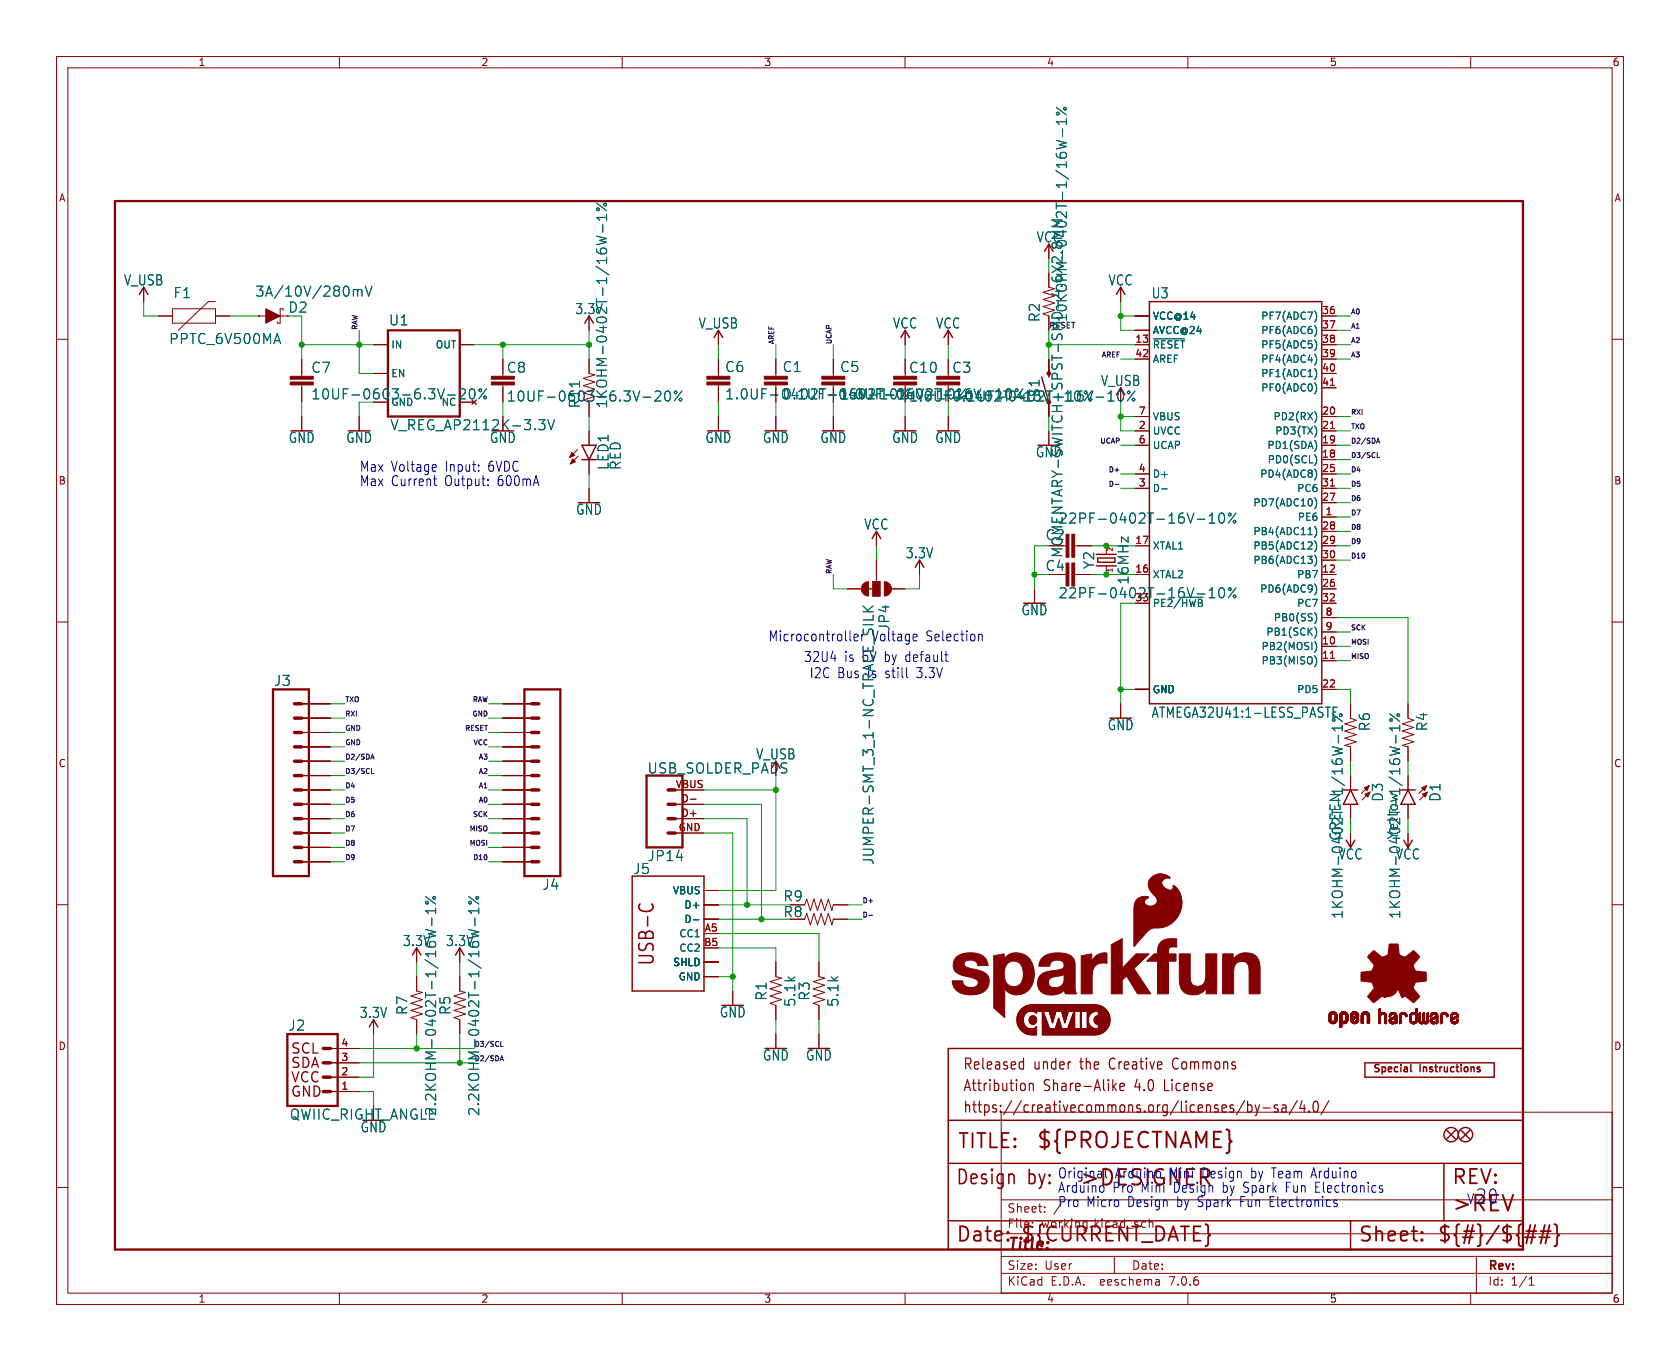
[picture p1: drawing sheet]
<svg xmlns="http://www.w3.org/2000/svg" width="297mm" height="241mm" viewBox="0 0 297 241" stroke-linecap="round" stroke-linejoin="round" font-family="sans-serif">
<defs><g id="words">
<g font-size="3.8" fill="#840000">
<text x="183.1" y="203.5">${PROJECTNAME}</text>
<text x="256.5" y="214.7">&gt;REV</text>
</g>
<text font-size="3.8" fill="#0000c2" x="190.8" y="210.1">&gt;DESIGNER</text>
<g font-size="3.5" fill="#840000">
<text x="116" y="170.9" transform="rotate(-90 116 170.9)">USB-C</text>
<text x="169.2" y="203.5">TITLE:</text>
<text x="168.9" y="209.8">Design</text>
<text x="181.6" y="209.8">by:</text>
<text x="256.5" y="209.8">REV:</text>
<text x="168.9" y="220">Date:</text>
<text x="180.3" y="220">${CURRENT_DATE}</text>
<text x="240" y="220">Sheet:</text>
<text x="254" y="220">${#}/${##}</text>
</g>
<text font-size="3.5" fill="#0000c2" x="259.1" y="213.1">v20</text>
<text font-size="2.8" fill="#840000" x="178" y="221.6">Title:</text>
<g font-size="2.7" fill="#840000">
<text x="170.2" y="189.4">Released</text>
<text x="182.7" y="189.4">under</text>
<text x="191.1" y="189.4">the</text>
<text x="196.5" y="189.4">Creative</text>
<text x="208" y="189.4">Commons</text>
<text x="170.2" y="193.3">Attribution</text>
<text x="170.2" y="197.1">https://creativecommons.org/licenses/by-sa/4.0/</text>
<text x="184.5" y="193.3">Share-Alike</text>
<text x="200.8" y="193.3">4.0</text>
<text x="206.2" y="193.3">License</text>
</g>
<g font-size="2.5" fill="#006464">
<text x="183.2" y="43.1">VCC</text>
<text x="21.8" y="50.7">V_USB</text>
<text x="30.6" y="52.9">F1</text>
<text x="45.1" y="52.7">3A/10V/280mV</text>
<text x="195.9" y="50.7">VCC</text>
<text x="203.5" y="53">U3</text>
<text x="68.7" y="57.8">U1</text>
<text x="101.6" y="55.8">3.3V</text>
<text x="123.4" y="58.3">V_USB</text>
<text x="157.8" y="58.3">VCC</text>
<text x="165.4" y="58.3">VCC</text>
<text x="184" y="57" transform="rotate(-90 184 57)">R2</text>
<text x="188.8" y="57" transform="rotate(-90 188.8 57)">10KOHM-0402T-1/16W-1%</text>
<text x="29.8" y="61.1">PPTC_6V500MA</text>
<text x="55" y="66.1">C7</text>
<text x="128.1" y="66">C6</text>
<text x="138.3" y="66">C1</text>
<text x="148.4" y="66">C5</text>
<text x="148.4" y="70.8">1.0UF-0402T-16V-10%</text>
<text x="160.6" y="71.2">1.0UF-0402T-16V-10%</text>
<text x="168.3" y="71.2">0.1UF-0402T-16V-10%</text>
<text x="184" y="70.3" transform="rotate(-90 184 70.3)">S1</text>
<text x="194.6" y="68.5">V_USB</text>
<text x="102.7" y="72.3" transform="rotate(-90 102.7 72.3)">R11</text>
<text x="107.5" y="72.3" transform="rotate(-90 107.5 72.3)">1KOHM-0402T-1/16W-1%</text>
<text x="51" y="78.5">GND</text>
<text x="61.1" y="78.5">GND</text>
<text x="86.5" y="78.5">GND</text>
<text x="107.8" y="83.2" transform="rotate(-90 107.8 83.2)">LED1</text>
<text x="110" y="83.2" transform="rotate(-90 110 83.2)">RED</text>
<text x="124.6" y="78.5">GND</text>
<text x="134.8" y="78.5">GND</text>
<text x="144.9" y="78.5">GND</text>
<text x="157.6" y="78.5">GND</text>
<text x="165.3" y="78.5">GND</text>
<text x="183" y="81.1">GND</text>
<text x="101.8" y="91.2">GND</text>
<text x="152.7" y="93.9">VCC</text>
<text x="184.8" y="95.7">C2</text>
<text x="187" y="92.8">22PF-0402T-16V-10%</text>
<text x="160" y="99">3.3V</text>
<text x="193.7" y="100.7" transform="rotate(-90 193.7 100.7)">Y2</text>
<text x="199.7" y="103.5" transform="rotate(-90 199.7 103.5)">16MHz</text>
<text x="154.2" y="113.6">Voltage</text>
<text x="157.5" y="111.7" transform="rotate(-90 157.5 111.7)">JP4</text>
<text x="180.5" y="109">GND</text>
<text x="149.3" y="117.3">is 5V by default</text>
<text x="48.4" y="121.5">J3</text>
<text x="153.4" y="120.2">is still</text>
<text x="195.7" y="129.3">GND</text>
<text x="203.5" y="127.1">ATMEGA32U41:1-LESS_PASTE</text>
<text x="242.4" y="129.4" transform="rotate(-90 242.4 129.4)">R6</text>
<text x="252.6" y="129.4" transform="rotate(-90 252.6 129.4)">R4</text>
<text x="133.6" y="134.5">V_USB</text>
<text x="244.7" y="141.9" transform="rotate(-90 244.7 141.9)">D3</text>
<text x="254.9" y="141.9" transform="rotate(-90 254.9 141.9)">D1</text>
<text x="237.2" y="148.8" transform="rotate(-90 237.2 148.8)">GREEN</text>
<text x="247.4" y="148.5" transform="rotate(-90 247.4 148.5)">Yellow</text>
<text x="111.9" y="154.8">J5</text>
<text x="114.4" y="152.5">JP14</text>
<text x="154.7" y="153" transform="rotate(-90 154.7 153)">JUMPER-SMT_3_1-NC_TRACE_SILK</text>
<text x="236.5" y="152.2">VCC</text>
<text x="246.7" y="152.2">VCC</text>
<text x="95.8" y="157.6">J4</text>
<text x="71.1" y="167.5">3.3V</text>
<text x="78.8" y="167.5">3.3V</text>
<text x="237.6" y="162.6" transform="rotate(-90 237.6 162.6)">1KOHM-0402T-1/16W-1%</text>
<text x="247.8" y="162.6" transform="rotate(-90 247.8 162.6)">1KOHM-0402T-1/16W-1%</text>
<text x="72.2" y="179.6" transform="rotate(-90 72.2 179.6)">R7</text>
<text x="79.9" y="179.6" transform="rotate(-90 79.9 179.6)">R5</text>
<text x="135.7" y="177" transform="rotate(-90 135.7 177)">R1</text>
<text x="140.8" y="178.1" transform="rotate(-90 140.8 178.1)">5.1k</text>
<text x="143.4" y="177" transform="rotate(-90 143.4 177)">R3</text>
<text x="148.4" y="178.1" transform="rotate(-90 148.4 178.1)">5.1k</text>
<text x="50.9" y="182.5">J2</text>
<text x="63.5" y="180.2">3.3V</text>
<text x="127.2" y="180.1">GND</text>
<text x="134.8" y="187.8">GND</text>
<text x="142.4" y="187.8">GND</text>
<text x="77.3" y="197.5" transform="rotate(-90 77.3 197.5)">2.2KOHM-0402T-1/16W-1%</text>
<text x="84.9" y="197.5" transform="rotate(-90 84.9 197.5)">2.2KOHM-0402T-1/16W-1%</text>
<text x="63.7" y="200.5">GND</text>
</g>
<g font-size="2.5" fill="#840000">
<text x="50.9" y="55.5">D2</text>
<text x="55" y="70.8">10UF-0603-6.3V-20%</text>
<text x="89.5" y="66.1">C8</text>
<text x="89.5" y="71.2">10UF-0603-6.3V-20%</text>
<text x="128.1" y="70.8">1.0UF-0402T-16V-10%</text>
<text x="160.6" y="66.1">C10</text>
<text x="168.3" y="66.1">C3</text>
<text x="68.9" y="76.3">V_REG_AP2112K-3.3V</text>
<text x="184.8" y="101.2">C4</text>
<text x="188.1" y="98.7" transform="rotate(-90 188.1 98.7)">MOMENTARY-SWITCH-SPST-SMD-4.6X2.8MM</text>
<text x="187" y="106">22PF-0402T-16V-10%</text>
<text x="114.4" y="137">USB_SOLDER_PADS</text>
<text x="138.4" y="159.6">R9</text>
<text x="138.4" y="162.4">R8</text>
<text x="51.3" y="186.6">SCL</text>
<text x="51.3" y="189.2">SDA</text>
<text x="51.3" y="191.7">VCC</text>
<text x="51.3" y="194.3">GND</text>
<text x="51.2" y="198.2">QWIIC_RIGHT_ANGLE</text>
</g>
<g font-size="2.5" fill="#0000c2">
<text x="63.5" y="83.6">Max Voltage</text>
<text x="78.8" y="83.6">Input:</text>
<text x="86.5" y="83.6">6VDC</text>
<text x="63.5" y="86.1">Max Current</text>
<text x="78.7" y="86.1">Output:</text>
<text x="88.1" y="86.1">600mA</text>
<text x="135.8" y="113.6">Microcontroller</text>
<text x="163.8" y="113.6">Selection</text>
<text x="142.1" y="117.3">32U4</text>
<text x="143.1" y="120.2">I2C Bus</text>
<text x="162.4" y="120.2">3.3V</text>
<text x="186.9" y="208.5">Original</text>
<text x="197.1" y="208.5">Arduino</text>
<text x="206.8" y="208.5">Mini</text>
<text x="212.7" y="208.5">Design</text>
<text x="221.5" y="208.5">by Team</text>
<text x="232.4" y="208.5">Arduino</text>
<text x="186.9" y="213.6">Pro</text>
<text x="186.9" y="211.1">Arduino</text>
<text x="192.1" y="213.6">Micro</text>
<text x="196.7" y="211.1">Pro</text>
<text x="199.4" y="213.6">Design</text>
<text x="201.8" y="211.1">Mini</text>
<text x="207.6" y="211.1">Design</text>
<text x="208.2" y="213.6">by Spark</text>
<text x="216.4" y="211.1">by Spark</text>
<text x="219.7" y="213.6">Fun Electronics</text>
<text x="227.9" y="211.1">Fun Electronics</text>
</g>
<g font-size="2.1" fill="#840000">
<text x="178" y="214.7">Sheet:</text>
<text x="178" y="217.4">File:</text>
<text x="184.1" y="217.4">working.kicad_sch</text>
<text x="178" y="227.6">KiCad</text>
<text x="178" y="224.8">Size:</text>
<text x="184.7" y="224.8">User</text>
<text x="185.7" y="227.6">E.D.A.</text>
<text x="194.6" y="227.6">eeschema</text>
<text x="200" y="224.8">Date:</text>
<text x="207" y="227.6">7.0.6</text>
<text x="263" y="225">Rev:</text>
<text x="263" y="227.6">Id:</text>
<text x="267.1" y="227.6">1/1</text>
</g>
<g font-size="1.8" fill="#840000">
<text x="35" y="11.9">1</text>
<text x="85" y="11.9">2</text>
<text x="135" y="11.9">3</text>
<text x="185" y="11.9">4</text>
<text x="235" y="11.9">5</text>
<text x="285" y="11.9">6</text>
<text x="10.3" y="35.9">A</text>
<text x="285.3" y="35.9">A</text>
<text x="10.3" y="85.9">B</text>
<text x="285.3" y="85.9">B</text>
<text x="10.3" y="135.9">C</text>
<text x="285.3" y="135.9">C</text>
<text x="10.3" y="185.9">D</text>
<text x="285.3" y="185.9">D</text>
<text x="242.6" y="190">Special</text>
<text x="251" y="190">Instructions</text>
<text x="35" y="230.6">1</text>
<text x="85" y="230.6">2</text>
<text x="135" y="230.6">3</text>
<text x="185" y="230.6">4</text>
<text x="235" y="230.6">5</text>
<text x="285" y="230.6">6</text>
</g>
<g font-size="1.8" fill="#006464">
<text x="203.7" y="56.7">VCC@14</text>
<text x="203.7" y="59.3">AVCC@24</text>
<text x="222.9" y="56.7">PF7(ADC7)</text>
<text x="222.9" y="59.3">PF6(ADC6)</text>
<text x="69.1" y="61.8">IN</text>
<text x="76.9" y="61.8">OUT</text>
<text x="203.7" y="61.8">~{RESET}</text>
<text x="203.7" y="64.4">AREF</text>
<text x="222.9" y="61.8">PF5(ADC5)</text>
<text x="222.9" y="64.4">PF4(ADC4)</text>
<text x="69.1" y="72">GND</text>
<text x="69.1" y="66.9">EN</text>
<text x="78" y="72">NC</text>
<text x="222.9" y="66.9">PF1(ADC1)</text>
<text x="222.9" y="69.4">PF0(ADC0)</text>
<text x="203.7" y="77.1">UVCC</text>
<text x="203.7" y="74.5">VBUS</text>
<text x="225" y="74.5">PD2(RX)</text>
<text x="225.3" y="77.1">PD3(TX)</text>
<text x="203.7" y="79.6">UCAP</text>
<text x="224" y="79.6">PD1(SDA)</text>
<text x="224" y="82.1">PD0(SCL)</text>
<text x="203.7" y="87.2">D-</text>
<text x="203.7" y="84.7">D+</text>
<text x="221.5" y="89.8">PD7(ADC10)</text>
<text x="222.7" y="84.7">PD4(ADC8)</text>
<text x="229.2" y="87.2">PC6</text>
<text x="221.5" y="94.8">PB4(ADC11)</text>
<text x="229.3" y="92.3">PE6</text>
<text x="203.7" y="97.4">XTAL1</text>
<text x="221.5" y="97.4">PB5(ADC12)</text>
<text x="221.5" y="99.9">PB6(ADC13)</text>
<text x="203.7" y="102.5">XTAL2</text>
<text x="203.7" y="107.5">PE2/~{HWB}</text>
<text x="222.7" y="105">PD6(ADC9)</text>
<text x="229.2" y="102.5">PB7</text>
<text x="229.2" y="107.5">PC7</text>
<text x="223.8" y="112.6">PB1(SCK)</text>
<text x="225.1" y="110.1">PB0(SS)</text>
<text x="222.9" y="115.2">PB2(MOSI)</text>
<text x="222.9" y="117.7">PB3(MISO)</text>
<text x="203.7" y="122.8">GND</text>
<text x="229.2" y="122.8">PD5</text>
<text x="118.9" y="158.3">VBUS</text>
<text x="120.9" y="160.9">D+</text>
<text x="120" y="166">CC1</text>
<text x="120.9" y="163.4">D-</text>
<text x="118.9" y="171">SHLD</text>
<text x="119.9" y="173.6">GND</text>
<text x="120" y="168.5">CC2</text>
</g>
<g font-size="1.8" fill="#a90000">
<text x="233.6" y="55.6">36</text>
<text x="233.6" y="58.2">37</text>
<text x="200.6" y="60.7">13</text>
<text x="200.6" y="63.2">42</text>
<text x="233.6" y="60.7">38</text>
<text x="233.6" y="63.2">39</text>
<text x="233.6" y="65.8">40</text>
<text x="233.6" y="68.3">41</text>
<text x="201.2" y="75.9">2</text>
<text x="201.2" y="73.4">7</text>
<text x="233.6" y="73.4">20</text>
<text x="233.6" y="75.9">21</text>
<text x="201.2" y="83.6">4</text>
<text x="201.2" y="78.5">6</text>
<text x="233.6" y="81">18</text>
<text x="233.6" y="78.5">19</text>
<text x="233.6" y="83.6">25</text>
<text x="201.2" y="86.1">3</text>
<text x="233.6" y="88.6">27</text>
<text x="233.6" y="86.1">31</text>
<text x="233.6" y="93.7">28</text>
<text x="234.2" y="91.2">1</text>
<text x="200.6" y="101.3">16</text>
<text x="200.6" y="96.3">17</text>
<text x="233.6" y="101.3">12</text>
<text x="233.6" y="96.3">29</text>
<text x="233.6" y="98.8">30</text>
<text x="200.6" y="106.4">33</text>
<text x="233.6" y="103.9">26</text>
<text x="233.6" y="106.4">32</text>
<text x="234.2" y="109">8</text>
<text x="234.2" y="111.5">9</text>
<text x="233.6" y="114">10</text>
<text x="233.6" y="116.6">11</text>
<text x="233.6" y="121.7">22</text>
<text x="119.4" y="139.4">VBUS</text>
<text x="120.4" y="142">D-</text>
<text x="119.9" y="147.1">GND</text>
<text x="120.4" y="144.5">D+</text>
<text x="124.4" y="167.4">B5</text>
<text x="124.5" y="164.8">A5</text>
<text x="60.3" y="185.2">4</text>
<text x="60.3" y="190.2">2</text>
<text x="60.3" y="187.7">3</text>
<text x="60.3" y="192.8">1</text>
</g>
<text font-size="1.4" fill="#006464" x="185.4" y="58.1">RESET</text>
<g font-size="1.2" fill="#0f0f0f">
<text x="63.3" y="58.4" transform="rotate(-90 63.3 58.4)">RAW</text>
<text x="238.8" y="55.6">A0</text>
<text x="238.8" y="58.2">A1</text>
<text x="136.9" y="61" transform="rotate(-90 136.9 61)">AREF</text>
<text x="147.1" y="61" transform="rotate(-90 147.1 61)">UCAP</text>
<text x="194.6" y="63.3">AREF</text>
<text x="238.8" y="63.3">A3</text>
<text x="238.8" y="60.7">A2</text>
<text x="238.8" y="73.4">RXI</text>
<text x="238.8" y="76">TXO</text>
<text x="194.4" y="78.5">UCAP</text>
<text x="195.9" y="83.6">D+</text>
<text x="238.8" y="83.6">D4</text>
<text x="238.8" y="78.5">D2/SDA</text>
<text x="238.8" y="81">D3/SCL</text>
<text x="195.9" y="86.1">D-</text>
<text x="238.8" y="88.7">D6</text>
<text x="238.8" y="86.1">D5</text>
<text x="238.8" y="93.7">D8</text>
<text x="238.8" y="91.2">D7</text>
<text x="147.1" y="101.6" transform="rotate(-90 147.1 101.6)">RAW</text>
<text x="238.8" y="98.8">D10</text>
<text x="238.8" y="96.3">D9</text>
<text x="238.8" y="111.5">SCK</text>
<text x="238.8" y="114.1">MOSI</text>
<text x="238.8" y="116.6">MISO</text>
<text x="61" y="124.2">TXO</text>
<text x="83.4" y="124.2">RAW</text>
<text x="61" y="131.8">GND</text>
<text x="61" y="129.3">GND</text>
<text x="61" y="126.8">RXI</text>
<text x="82.1" y="129.3">RESET</text>
<text x="83.4" y="126.8">GND</text>
<text x="83.5" y="131.8">VCC</text>
<text x="61" y="136.9">D3/SCL</text>
<text x="61" y="134.4">D2/SDA</text>
<text x="84.5" y="136.9">A2</text>
<text x="84.5" y="134.4">A3</text>
<text x="61" y="142">D5</text>
<text x="61" y="139.5">D4</text>
<text x="84.5" y="139.5">A1</text>
<text x="84.5" y="142">A0</text>
<text x="61" y="144.5">D6</text>
<text x="61" y="149.6">D8</text>
<text x="61" y="147.1">D7</text>
<text x="82.9" y="149.6">MOSI</text>
<text x="82.9" y="147.1">MISO</text>
<text x="83.5" y="144.5">SCK</text>
<text x="61" y="152.2">D9</text>
<text x="83.5" y="152.2">D10</text>
<text x="152.4" y="159.8">D+</text>
<text x="152.4" y="162.3">D-</text>
<text x="83.8" y="187.7">D2/SDA</text>
</g>
<g font-size="1.2" fill="#840000">
<text x="196.9" y="101.3" transform="rotate(-90 196.9 101.3)">1</text>
<text x="196.9" y="97.6" transform="rotate(-90 196.9 97.6)">2</text>
</g>
<text font-size="1.2" fill="#006464" x="83.8" y="185.2">D3/SCL</text>
</g></defs>
<g fill="none" stroke="#840000" stroke-width=".18">
<path d="M10 10h277v220.7h-277zM12 12h273v216.7h-273zM60 10v2M110 10v2M160 10v2M210 10v2M260 10v2M10 60h2M25.4 50.8v2.5M27.9 55.9h2.6M30.5 54.6h7.6v2.5h-7.6zM38.1 55.9h2.5"/>
<path d="M38.1 53.3h-1.3l-5.3 5.1M45.7 55.9h.1M45.7 55.9h1.3M49.5 55.9h1.3M50 54.9v-.3h-.5v2.5h-.5v-.2M104.1 55.9v2.5M127 58.4v2.6M160 58.4v2.6M167.6 58.4v2.6M185.4 43.2v2.5M186.4 51.1l-2 .6 2 .6-2 .7 2 .6-2 .6 2 .7-2 .6 1 .4M198.1 50.8v2.5"/>
<path d="M200.7 55.9h2.5M200.7 58.4h2.5M233.7 55.9h2.5M233.7 58.4h2.5M285 60h2M53.3 63.5v3M53.3 68.1v3M53.3 73.7v2.5M63.5 73.7v2.5M66 61h2.6M66 66h2.6M81.3 61h2.5"/>
<path d="M81.3 71.1h2.5M83.4 70.7l.8 .8M84.2 70.7l-.8 .8M88.9 68.1v.5M102.1 79.5l-1.4 1.4M104.1 63.5v2.5l1.1 .3-2.1 .6 2.1 .7-2.1 .6 2.1 .6M104.1 71.1v2.6M104.1 76.2v2.5M127 63.5v3M127 68.1v3M127 73.7v2.5M137.2 63.5v3"/>
<path d="M137.2 68.1v.5M137.2 73.7v2.5M147.3 63.5v3M147.3 68.1v.5M147.3 73.7v2.5M160 68.1v.5M160 73.7v2.5M167.6 68.1v.5M167.6 73.7v2.5M198.1 68.6v2.5M200.7 61h2.5M200.7 78.7h2.5"/>
<path d="M200.7 76.2h2.5M200.7 73.7h2.5M200.7 63.5h2.5M233.7 61h2.5M233.7 66h2.5M233.7 78.7h2.5M233.7 76.2h2.5M233.7 73.7h2.5M233.7 63.5h2.5M233.7 68.6h2.5M102.2 80.6l-1.4 1.4M104.1 81.3v2.5"/>
<path d="M104.1 86.4v2.5M154.9 94v2.5M154.9 99.1v3.8M162.6 99.1v2.5M190 96.5h3M195.6 96.5h.1M195.6 96.5v1.5M200.7 96.5h2.5M200.7 83.8h2.5M200.7 86.4h2.5M233.7 96.5h2.5M233.7 91.4h2.5"/>
<path d="M233.7 81.3h2.5M233.7 83.8h2.5M233.7 88.9h2.5M233.7 94h2.5M233.7 86.4h2.5M233.7 99.1h2.5M10 110h2M149.9 104.1h2.5M154.3 102.9h1.3v2.5h-1.3zM157.5 104.1h2.5M182.9 104.1v2.6M190 101.6h3"/>
<path d="M195.6 101.6h.1M195.6 100.1v1.5M200.7 101.6h2.5M233.7 101.6h2.5M233.7 104.1h2.5M233.7 114.3h2.5M233.7 116.8h2.5M233.7 106.7h2.5M233.7 109.2h2.5M233.7 111.8h2.5M285 110h2M53.3 124.5h5.1"/>
<path d="M53.3 127h5.1M53.3 129.5h5.1M53.3 132.1h5.1M53.3 134.6h5.1M53.3 137.2h5.1M53.3 139.7h5.1M88.9 124.5h5.1M88.9 127h5.1M88.9 129.5h5.1M88.9 132.1h5.1M88.9 134.6h5.1M88.9 137.2h5.1"/>
<path d="M88.9 139.7h5.1M119.4 139.7h5.1M198.1 124.5v2.5M200.7 121.9h2.5M233.7 121.9h2.5M238.8 124.5v2.5l1 .4-2.1 .6 2.1 .7-2.1 .6 2.1 .6-2.1 .7 2.1 .6-2.1 .6 1.1 .3v2.5M238.8 137.2v2.5M242.1 138.9l-1.4 1.4M248.9 124.5v2.5l1 .4-2 .6 2 .7-2 .6 2 .6-2 .7 2 .6-2 .6 1 .3v2.5M248.9 137.2v2.5M252.2 138.9l-1.4 1.4M10 160h2"/>
<path d="M53.3 147.3h5.1M53.3 149.9h5.1M53.3 152.4h5.1M53.3 142.2h5.1M53.3 144.8h5.1M88.9 147.3h5.1M88.9 149.9h5.1M88.9 152.4h5.1M88.9 142.2h5.1M88.9 144.8h5.1M119.4 147.3h5.1M119.4 142.2h5.1"/>
<path d="M119.4 144.8h5.1M124.5 157.5h2.5M238.8 142.2v2.6M238.8 147.3v2.6M242.2 140.1l-1.4 1.4M248.9 142.2v2.6M248.9 147.3v2.6M252.3 140.1l-1.3 1.4M285 160h2M73.7 167.6v2.6M73.7 172.7v2.6l1 .2-2.1 .6 2.1 .7-2.1 .6 2.1 .7-2.1 .6 2.1 .6-2.1 .7 1.1 .3v2.6M81.3 167.6v2.6"/>
<path d="M81.3 172.7v2.6l1 .2-2 .6 2 .7-2 .6 2 .7-2 .6 2 .6-2 .7 1 .3v2.6M124.5 160h2.5M124.5 162.6h2.5M124.5 172.7h2.5M124.5 170.2h2.5M129.5 175.3v2.5M137.2 170.2v2.5l1 .3-2.1 .6 2.1 .6-2.1 .7 2.1 .6-2.1 .6 2.1 .7-2.1 .6 1.1 .4v2.5M142.2 160l.4-1 .7 2 .6-2 .6 2 .7-2 .6 2 .6-2 .7 2 .2-1h2.6M142.2 162.6l.4-1.1 .7 2.1 .6-2.1 .6 2.1 .7-2.1 .6 2.1 .6-2.1 .7 2.1 .2-1h2.6M144.8 170.2v2.5l1 .3-2 .6 2 .6-2 .7 2 .6-2 .6 2 .7-2 .6 1 .4v2.5M58.4 193h5.1M58.4 190.5h5.1"/>
<path d="M58.4 188h5.1M58.4 185.4h5.1M66 180.3v2.6M137.2 182.9v2.5M144.8 182.9v2.5M177 196.7h108v32h-108zM10 210h2M177 218.2h108M177 212.2h108M184.7 214.2v.2M184.7 213.4v.2M187.6 212.8l-1.3 1.9"/>
<path d="M203.2 215.6v1.5M285 210h2M60 228.7v2M110 228.7v2M160 228.7v2M177 225.2h108M177 222.2h108M197 222.2v3M204.9 226.3l.1 1M205 227.2l-.2 .1M205 226.6l-.2 .1M210 228.7v2"/>
<path d="M260 228.7v2M261 222.2v6.5M270.3 227.3h.9M270.3 226.2l.4-.4v1.5"/>
</g>
<g fill="none" stroke="#840000" stroke-width=".25">
<path d="M24.6 52.1l.8-1.3 .8 1.3M103.4 57.1l.7-1.2 .8 1.2M126.2 59.7l.8-1.3 .8 1.3M159.3 59.7l.7-1.3 .8 1.3M166.9 59.7l.7-1.3 .8 1.3M184.7 44.4l.7-1.2 .8 1.2M197.4 52.1l.7-1.3 .8 1.3M203.2 53.3h30.5v71.2h-30.5zM102.9 78.7h2.5l-1.3 2.6zM184.1 66.7l1.3 4.4M197.4 69.8l.7-1.2 .8 1.2M102.9 81.3h2.5"/>
<path d="M154.2 95.2l.7-1.2 .8 1.2M193.8 98h3.6M194.1 99.4h3M194.1 98.7h3M152.4 104.1h2.5M161.8 100.3l.8-1.2 .7 1.2M193.8 100.1h3.6M237.5 139.7h2.5M238.8 139.7l1.2 2.5h-2.5zM247.6 139.7h2.6M248.9 139.7l1.3 2.5h-2.6zM111.8 154.9h12.7v20.4h-12.7z"/>
<path d="M238 148.6l.8 1.3 .7-1.3M248.2 148.6l.7 1.3 .8-1.3M72.9 168.9l.8-1.3 .7 1.3M80.5 168.9l.8-1.3 .7 1.3M65.3 181.6l.7-1.3 .8 1.3M167.6 185.4h101.6v35.6h-101.6zM167.6 198.1h101.6M241.3 188h22.9v2.5h-22.9zM249.4 188.3v1.1l.2 .1M255.8 199.9l1.5 1.5M257.3 199.9l-1.5 1.5M258.3 199.9l1.5 1.5"/>
<path d="M259.8 199.9l-1.5 1.5M261.6 189.2v.3M167.6 215.9h101.6M167.6 205.7h101.6M238.8 215.9v5.1M255.3 205.7v10.2"/>
<circle cx="256.5" cy="200.7" r="1.27"/>
<circle cx="259.1" cy="200.7" r="1.27"/>
</g>
<g fill="#840000" stroke="#840000" stroke-width=".18">
<path d="M86.9 66.5h4v.6h-4z"/>
<path d="M86.9 67.6h4v.5h-4z"/>
<path d="M145.3 66.5h4.1v.6h-4.1z"/>
<path d="M145.3 67.6h4.1v.5h-4.1z"/>
<path d="M158 66.5h4.1v.6h-4.1z"/>
<path d="M158 67.6h4.1v.5h-4.1z"/>
<path d="M165.6 66.5h4.1v.6h-4.1z"/>
<path d="M165.6 67.6h4.1v.5h-4.1z"/>
<path d="M125 66.5h4v.6h-4z"/>
<path d="M125 67.6h4v.5h-4z"/>
<path d="M101.1 80l.5 .5-.9 .4z"/>
<path d="M101.2 81.2l.5 .5-.9 .3z"/>
<path d="M188.5 99.6h.5v4h-.5z"/>
<path d="M189.5 99.6h.5v4h-.5z"/>
<path d="M188.5 94.5h.5v4.1h-.5z"/>
<path d="M189.5 94.5h.5v4.1h-.5z"/>
<path d="M241.3 140.5l.9-.4-.4 .9z"/>
<path d="M241.2 139.3l.9-.4-.4 .9z"/>
<path d="M135.1 66.5h4.1v.6h-4.1z"/>
<path d="M135.1 67.6h4.1v.5h-4.1z"/>
<path d="M51.3 66.5h4.1v.6h-4.1z"/>
<path d="M51.3 67.6h4.1v.5h-4.1z"/>
<path d="M234.9 180.3l.4 .1z"/>
<path d="M234.9 180.3h.4z"/>
<path d="M234.9 180.2l.4 .1z"/>
<path d="M234.9 180.2h.4z"/>
<path d="M234.9 180.1l.4 .1z"/>
<path d="M234.9 180.1h.4z"/>
<path d="M234.9 180l.4 .1z"/>
<path d="M234.9 180h.4z"/>
<path d="M234.9 179.9l.4 .1z"/>
<path d="M234.9 179.9h.4z"/>
<path d="M234.9 179.8l.4 .1z"/>
<path d="M234.9 179.8h.4z"/>
<path d="M234.9 179.7l.4 .1z"/>
<path d="M234.9 179.7h.4z"/>
<path d="M234.9 179.6l.4 .1z"/>
<path d="M234.9 179.6h.4z"/>
<path d="M234.9 180.4h.4z"/>
<path d="M234.9 179.5l.4 .1z"/>
<path d="M234.9 179.5h.4z"/>
<path d="M234.9 180.5h.5z"/>
<path d="M234.9 180.4l.5 .1z"/>
<path d="M234.9 180.4h.5z"/>
<path d="M234.9 179.5h.5z"/>
<path d="M234.9 179.4l.5 .1z"/>
<path d="M234.9 179.4h.5z"/>
<path d="M235 180.6h.5z"/>
<path d="M235 180.5l.4 .1z"/>
<path d="M235 180.5h.4z"/>
<path d="M235 179.4h.4z"/>
<path d="M235 179.4h.5z"/>
<path d="M235 179.3l.5 .1z"/>
<path d="M235 179.3h.5z"/>
<path d="M235 180.6h.6z"/>
<path d="M235 179.3h.6z"/>
<path d="M235 180.7h1.3z"/>
<path d="M235 180.6l.6 .1z"/>
<path d="M235 179.3h1.3z"/>
<path d="M235 179.2l1.3 .1z"/>
<path d="M235 179.2h1.3z"/>
<path d="M235.1 180.7l1.1 .1z"/>
<path d="M235.1 179.2h1.1z"/>
<path d="M235.1 180.8h1.1z"/>
<path d="M235.1 179.1l1.1 .1z"/>
<path d="M235.1 179.1h1.1z"/>
<path d="M235.1 180.8l1.1 .1z"/>
<path d="M235.2 180.9h.9z"/>
<path d="M235.2 179.1h.9z"/>
<path d="M235.2 179l.9 .1z"/>
<path d="M235.2 179h.9z"/>
<path d="M235.2 179h.8z"/>
<path d="M235.3 180.9h.7z"/>
<path d="M235.3 179h.7z"/>
<path d="M235.3 180.9l.7 .1z"/>
<path d="M235.3 181h.7z"/>
<path d="M235.4 181h.5z"/>
<path d="M235.4 178.9l.5 .1z"/>
<path d="M235.4 178.9h.5z"/>
<path d="M235.5 178.9h.3z"/>
<path d="M235.5 181h.3z"/>
<path d="M235.6 181h.1z"/>
<path d="M235.6 178.9h.2z"/>
<path d="M235.7 179.3h.6z"/>
<path d="M235.7 180.6l.6 .1z"/>
<path d="M235.8 179.3h.5z"/>
<path d="M235.8 180.6h.5z"/>
<path d="M235.8 179.3l.5 .1z"/>
<path d="M235.8 179.4h.5z"/>
<path d="M235.9 180.6h.4z"/>
<path d="M235.9 180.5l.5 .1z"/>
<path d="M235.9 179.4h.4z"/>
<path d="M235.9 180.5h.5z"/>
<path d="M235.9 179.4h.5z"/>
<path d="M235.9 179.4l.5 .1z"/>
<path d="M235.9 179.5h.5z"/>
<path d="M236 180.5h.4z"/>
<path d="M236 180.4l.4 .1z"/>
<path d="M236 180.4h.4z"/>
<path d="M236 179.5h.4z"/>
<path d="M236 179.5l.4 .1z"/>
<path d="M236 180.3l.4 .1z"/>
<path d="M236 180.3h.4z"/>
<path d="M236 180.2l.4 .1z"/>
<path d="M236 180.2h.4z"/>
<path d="M236 180.1l.4 .1z"/>
<path d="M236 180.1h.4z"/>
<path d="M236 180l.4 .1z"/>
<path d="M236 180h.4z"/>
<path d="M236 179.9l.4 .1z"/>
<path d="M236 179.9h.4z"/>
<path d="M236 179.8l.4 .1z"/>
<path d="M236 179.8h.4z"/>
<path d="M236 179.7l.4 .1z"/>
<path d="M236 179.7h.4z"/>
<path d="M236 179.6l.4 .1z"/>
<path d="M236 179.6h.4z"/>
<path d="M236.8 181.7h.3z"/>
<path d="M236.8 181.6l.3 .1z"/>
<path d="M236.8 181.6h.4z"/>
<path d="M236.8 181.5l.4 .1z"/>
<path d="M236.8 181.5h.4z"/>
<path d="M236.8 181.4l.4 .1z"/>
<path d="M236.8 181.4h.4z"/>
<path d="M236.8 181.3l.4 .1z"/>
<path d="M236.8 181.3h.4z"/>
<path d="M236.8 181.2l.4 .1z"/>
<path d="M236.8 181.2h.4z"/>
<path d="M236.8 181.1l.4 .1z"/>
<path d="M236.8 181.1h.4z"/>
<path d="M236.8 181l.4 .1z"/>
<path d="M236.8 181h.4z"/>
<path d="M236.8 181h.5z"/>
<path d="M236.8 181h1.1z"/>
<path d="M236.8 180.9l1.1 .1z"/>
<path d="M236.8 180.9h1.1z"/>
<path d="M236.8 180.9h1.2z"/>
<path d="M236.8 180.9h1.3z"/>
<path d="M236.8 180.8l1.3 .1z"/>
<path d="M236.8 180.8h1.3z"/>
<path d="M236.8 180.7l1.4 .1z"/>
<path d="M236.8 180.7h1.4z"/>
<path d="M236.8 180.6l.7 .1z"/>
<path d="M236.8 180.6h.7z"/>
<path d="M236.8 180.6h.6z"/>
<path d="M236.8 180.5l.5 .1z"/>
<path d="M236.8 180.5h.5z"/>
<path d="M236.8 180.4l.5 .1z"/>
<path d="M236.8 180.4h.4z"/>
<path d="M236.8 180.3l.4 .1z"/>
<path d="M236.8 180.3h.4z"/>
<path d="M236.8 180.2l.4 .1z"/>
<path d="M236.8 180.2h.4z"/>
<path d="M236.8 180.1l.4 .1z"/>
<path d="M236.8 180.1h.4z"/>
<path d="M236.8 180l.4 .1z"/>
<path d="M236.8 180h.4z"/>
<path d="M236.8 179.9l.4 .1z"/>
<path d="M236.8 179.9h.4z"/>
<path d="M236.8 179.8l.4 .1z"/>
<path d="M236.8 179.8h.4z"/>
<path d="M236.8 179.7l.4 .1z"/>
<path d="M236.8 179.7h.4z"/>
<path d="M236.8 179.6l.4 .1z"/>
<path d="M236.8 179.6h.4z"/>
<path d="M236.8 179.5l.4 .1z"/>
<path d="M236.8 179.5h.4z"/>
<path d="M236.8 179.5h.5z"/>
<path d="M236.8 181.7h.2z"/>
<path d="M236.8 179.4l.5 .1z"/>
<path d="M236.9 181.7h.1z"/>
<path d="M236.9 179.4h.4z"/>
<path d="M236.9 179.4h.5z"/>
<path d="M236.9 179.3l.5 .1z"/>
<path d="M236.9 179.3h.5z"/>
<path d="M236.9 179.3h.6z"/>
<path d="M236.9 179.3h1.3z"/>
<path d="M236.9 179.2l1.3 .1z"/>
<path d="M237 179.2h1.2z"/>
<path d="M237 179.2h1.1z"/>
<path d="M237 179.1l1.1 .1z"/>
<path d="M237 179.1h1.1z"/>
<path d="M237.1 179.1h1z"/>
<path d="M237.1 179.1h.9z"/>
<path d="M237.1 179l.9 .1z"/>
<path d="M237.2 179h.8z"/>
<path d="M237.2 179h.7z"/>
<path d="M237.3 179h.6z"/>
<path d="M237.3 181h.5z"/>
<path d="M237.3 178.9l.5 .1z"/>
<path d="M237.4 178.9h.4z"/>
<path d="M237.4 181h.3z"/>
<path d="M237.4 178.9h.3z"/>
<path d="M237.4 178.9h.2z"/>
<path d="M237.5 181h.1z"/>
<path d="M237.6 179.3h.6z"/>
<path d="M237.6 180.6l.6 .1z"/>
<path d="M237.7 180.6h.5z"/>
<path d="M237.7 179.3h.5z"/>
<path d="M237.7 179.3l.5 .1z"/>
<path d="M237.8 180.6h.4z"/>
<path d="M237.8 179.4h.4z"/>
<path d="M237.8 180.5l.4 .1z"/>
<path d="M237.8 180.5h.5z"/>
<path d="M237.8 179.4h.5z"/>
<path d="M237.8 179.4l.5 .1z"/>
<path d="M237.9 180.5h.4z"/>
<path d="M237.9 179.5h.4z"/>
<path d="M237.9 180.4l.4 .1z"/>
<path d="M237.9 180.4h.4z"/>
<path d="M237.9 180.3l.4 .1z"/>
<path d="M237.9 179.6h.4z"/>
<path d="M237.9 179.5l.4 .1z"/>
<path d="M237.9 180.3h.4z"/>
<path d="M237.9 180.2l.4 .1z"/>
<path d="M237.9 180.2h.4z"/>
<path d="M237.9 180.1l.4 .1z"/>
<path d="M237.9 180.1h.4z"/>
<path d="M237.9 180l.4 .1z"/>
<path d="M237.9 180h.4z"/>
<path d="M237.9 179.9l.4 .1z"/>
<path d="M237.9 179.9h.4z"/>
<path d="M237.9 179.8l.4 .1z"/>
<path d="M237.9 179.8h.4z"/>
<path d="M237.9 179.7l.4 .1z"/>
<path d="M237.9 179.7h.4z"/>
<path d="M237.9 179.6l.4 .1z"/>
<path d="M238.8 180.4l.4 .1z"/>
<path d="M238.8 180.4h.4z"/>
<path d="M238.8 180.4h.3z"/>
<path d="M238.8 180.3l.3 .1z"/>
<path d="M238.8 180.3h.4z"/>
<path d="M238.8 180.3h.5z"/>
<path d="M238.8 180.2l.5 .1z"/>
<path d="M238.8 180.2h.5z"/>
<path d="M238.8 180.2h.6z"/>
<path d="M238.8 180.2h.7z"/>
<path d="M238.8 180.1l.7 .1z"/>
<path d="M238.8 180.1h.7z"/>
<path d="M238.8 180.1h.8z"/>
<path d="M238.8 180.1h.9z"/>
<path d="M238.8 180l.9 .1z"/>
<path d="M238.8 180h1z"/>
<path d="M238.8 180h1.1z"/>
<path d="M238.8 179.9l1.2 .1z"/>
<path d="M238.8 179.9h1.2z"/>
<path d="M238.8 179.9h1.3z"/>
<path d="M238.8 179.9h1.4z"/>
<path d="M238.8 179.8l.3 .1z"/>
<path d="M238.8 179.8h.3z"/>
<path d="M238.8 179.7l.3 .1z"/>
<path d="M238.8 179.7h.3z"/>
<path d="M238.8 179.6l.3 .1z"/>
<path d="M238.8 179.6h.3z"/>
<path d="M238.8 179.5l.4 .1z"/>
<path d="M238.8 179.5h.4z"/>
<path d="M238.8 180.5h.4z"/>
<path d="M238.8 179.4l.4 .1z"/>
<path d="M238.8 179.4h.4z"/>
<path d="M238.8 180.6h.5z"/>
<path d="M238.8 180.5l.4 .1z"/>
<path d="M238.8 179.4h.5z"/>
<path d="M238.8 179.3l.5 .1z"/>
<path d="M238.8 180.6h.6z"/>
<path d="M238.8 179.3h.5z"/>
<path d="M238.8 179.3h.6z"/>
<path d="M238.8 180.7h1.3z"/>
<path d="M238.8 180.6l.6 .1z"/>
<path d="M238.8 179.3h1.3z"/>
<path d="M238.9 180.7h1.2z"/>
<path d="M238.9 179.2l1.2 .1z"/>
<path d="M238.9 179.2h1.2z"/>
<path d="M238.9 180.7l1.1 .1z"/>
<path d="M238.9 180.8h1.1z"/>
<path d="M238.9 179.2h1.1z"/>
<path d="M238.9 179.1l1.1 .1z"/>
<path d="M238.9 179.1h1.1z"/>
<path d="M239 180.8h1z"/>
<path d="M239 179.1h1z"/>
<path d="M239 180.8l1 .1z"/>
<path d="M239 180.9h.9z"/>
<path d="M239 179.1h.9z"/>
<path d="M239 179l.9 .1z"/>
<path d="M239.1 180.9h.8z"/>
<path d="M239.1 179h.8z"/>
<path d="M239.1 180.9h.7z"/>
<path d="M239.1 180.9l.7 .1z"/>
<path d="M239.1 179h.7z"/>
<path d="M239.1 181h.7z"/>
<path d="M239.2 179h.6z"/>
<path d="M239.2 181h.6z"/>
<path d="M239.2 178.9l.5 .1z"/>
<path d="M239.2 181h.5z"/>
<path d="M239.2 179.8l1 .1z"/>
<path d="M239.2 179.8h1z"/>
<path d="M239.3 178.9h.4z"/>
<path d="M239.3 181h.4z"/>
<path d="M239.3 179.8h.9z"/>
<path d="M239.3 178.9h.3z"/>
<path d="M239.3 181h.3z"/>
<path d="M239.4 181h.2z"/>
<path d="M239.4 179.8h.8z"/>
<path d="M239.4 178.9h.2z"/>
<path d="M239.4 179.7l.8 .1z"/>
<path d="M239.5 179.7h.7z"/>
<path d="M239.5 179.3h.6z"/>
<path d="M239.6 180.6l.5 .1z"/>
<path d="M239.6 179.7h.6z"/>
<path d="M239.6 179.3h.5z"/>
<path d="M239.6 180.6h.5z"/>
<path d="M239.6 179.3h.6z"/>
<path d="M239.6 179.6l.6 .1z"/>
<path d="M239.6 179.3l.6 .1z"/>
<path d="M239.7 180.6h.5z"/>
<path d="M239.7 179.4h.5z"/>
<path d="M239.7 180.5l.5 .1z"/>
<path d="M239.7 179.6h.5z"/>
<path d="M239.7 180.5h.5z"/>
<path d="M239.7 179.4l.5 .1z"/>
<path d="M239.8 180.5h.4z"/>
<path d="M239.8 179.6h.4z"/>
<path d="M239.8 179.5h.4z"/>
<path d="M239.8 180.4l.4 .1z"/>
<path d="M239.8 180.4h.4z"/>
<path d="M239.8 179.5l.4 .1z"/>
<path d="M239.8 180.3l.4 .1z"/>
<path d="M239.8 180.3h.4z"/>
<path d="M239.8 180.2l.4 .1z"/>
<path d="M239.9 180.2h.3z"/>
<path d="M240 180.2h.2z"/>
<path d="M240 180.1l.2 .1z"/>
<path d="M240.1 180.1h.1z"/>
<path d="M240.6 180.9l.3 .1z"/>
<path d="M240.6 180.9h.4z"/>
<path d="M240.6 180.8l.4 .1z"/>
<path d="M240.6 180.8h.4z"/>
<path d="M240.6 180.7l.4 .1z"/>
<path d="M240.6 180.7h.4z"/>
<path d="M240.6 180.6l.4 .1z"/>
<path d="M240.6 180.6h.4z"/>
<path d="M240.6 180.5l.4 .1z"/>
<path d="M240.6 180.5h.4z"/>
<path d="M240.6 180.4l.4 .1z"/>
<path d="M240.6 180.4h.4z"/>
<path d="M240.6 180.3l.4 .1z"/>
<path d="M240.6 180.3h.4z"/>
<path d="M240.6 180.2l.4 .1z"/>
<path d="M240.6 180.2h.4z"/>
<path d="M240.6 180.1l.4 .1z"/>
<path d="M240.6 180.1h.4z"/>
<path d="M240.6 180l.4 .1z"/>
<path d="M240.6 180h.4z"/>
<path d="M240.6 179.9l.4 .1z"/>
<path d="M240.6 179.9h.4z"/>
<path d="M240.6 179.8l.4 .1z"/>
<path d="M240.6 179.8h.4z"/>
<path d="M240.6 179.7l.4 .1z"/>
<path d="M240.6 179.7h.4z"/>
<path d="M240.6 179.6l.4 .1z"/>
<path d="M240.6 179.6h.4z"/>
<path d="M240.7 181h.2z"/>
<path d="M240.7 179.6h.3z"/>
<path d="M240.7 179.5l.4 .1z"/>
<path d="M240.7 179.5h.4z"/>
<path d="M240.7 181h.1z"/>
<path d="M240.7 179.4l.4 .1z"/>
<path d="M240.7 179.4h.4z"/>
<path d="M240.7 179.4h.5z"/>
<path d="M240.7 179.3l.5 .1z"/>
<path d="M240.7 179.3h.5z"/>
<path d="M240.7 179.3h.6z"/>
<path d="M240.7 179.3h1.3z"/>
<path d="M240.8 179.3h1.2z"/>
<path d="M240.8 179.2l1.2 .1z"/>
<path d="M240.8 179.2h1.2z"/>
<path d="M240.8 179.1l1.1 .1z"/>
<path d="M240.8 179.1h1.1z"/>
<path d="M240.9 179.1h1z"/>
<path d="M240.9 179.1h.9z"/>
<path d="M241 179l.8 .1z"/>
<path d="M241 179h.8z"/>
<path d="M241 179h.7z"/>
<path d="M241.1 179h.6z"/>
<path d="M241.1 178.9l.5 .1z"/>
<path d="M241.2 178.9h.4z"/>
<path d="M241.2 178.9h.3z"/>
<path d="M241.3 178.9h.2z"/>
<path d="M241.5 179.3h.5z"/>
<path d="M241.5 179.3h.6z"/>
<path d="M241.6 179.3l.5 .1z"/>
<path d="M241.6 179.4h.5z"/>
<path d="M241.7 179.4l.4 .1z"/>
<path d="M241.7 179.4h.4z"/>
<path d="M241.7 179.5h.4z"/>
<path d="M241.7 180.9l.3 .1z"/>
<path d="M241.7 180.9h.3z"/>
<path d="M241.7 180.9h.4z"/>
<path d="M241.7 180.8l.4 .1z"/>
<path d="M241.7 180.8h.4z"/>
<path d="M241.7 180.7l.4 .1z"/>
<path d="M241.7 180.7h.4z"/>
<path d="M241.7 180.6l.4 .1z"/>
<path d="M241.7 180.6h.4z"/>
<path d="M241.7 180.5l.4 .1z"/>
<path d="M241.7 180.5h.4z"/>
<path d="M241.7 180.4l.4 .1z"/>
<path d="M241.7 180.4h.4z"/>
<path d="M241.7 180.3l.4 .1z"/>
<path d="M241.7 180.3h.4z"/>
<path d="M241.7 180.2l.4 .1z"/>
<path d="M241.7 180.2h.4z"/>
<path d="M241.7 180.1l.4 .1z"/>
<path d="M241.7 180.1h.4z"/>
<path d="M241.7 180l.4 .1z"/>
<path d="M241.7 180h.4z"/>
<path d="M241.7 179.9l.4 .1z"/>
<path d="M241.7 179.9h.4z"/>
<path d="M241.7 179.8l.4 .1z"/>
<path d="M241.7 179.8h.4z"/>
<path d="M241.7 179.7l.4 .1z"/>
<path d="M241.7 179.7h.4z"/>
<path d="M241.7 179.6l.4 .1z"/>
<path d="M241.7 179.6h.4z"/>
<path d="M241.7 179.5l.4 .1z"/>
<path d="M241.7 181h.3z"/>
<path d="M241.8 181h.1z"/>
<path d="M243.8 181h.1z"/>
<path d="M243.8 181h.2z"/>
<path d="M243.8 178.5h.3z"/>
<path d="M243.8 180.9l.2 .1z"/>
<path d="M243.8 180.9h.2z"/>
<path d="M243.8 180.9h.3z"/>
<path d="M243.8 180.8l.3 .1z"/>
<path d="M243.8 180.8h.3z"/>
<path d="M243.8 180.7l.3 .1z"/>
<path d="M243.8 180.7h.3z"/>
<path d="M243.8 180.6l.3 .1z"/>
<path d="M243.8 180.6h.3z"/>
<path d="M243.8 180.5l.3 .1z"/>
<path d="M243.8 180.5h.3z"/>
<path d="M243.8 180.4l.3 .1z"/>
<path d="M243.8 180.4h.3z"/>
<path d="M243.8 180.3l.3 .1z"/>
<path d="M243.8 180.3h.3z"/>
<path d="M243.8 180.2l.3 .1z"/>
<path d="M243.8 180.2h.3z"/>
<path d="M243.8 180.1l.3 .1z"/>
<path d="M243.8 180.1h.3z"/>
<path d="M243.8 180l.3 .1z"/>
<path d="M243.8 180h.3z"/>
<path d="M243.8 179.9l.3 .1z"/>
<path d="M243.8 179.9h.3z"/>
<path d="M243.8 179.8l.3 .1z"/>
<path d="M243.8 179.8h.3z"/>
<path d="M243.8 179.7l.3 .1z"/>
<path d="M243.8 179.7h.3z"/>
<path d="M243.8 179.6l.3 .1z"/>
<path d="M243.8 179.6h.3z"/>
<path d="M243.8 179.5l.3 .1z"/>
<path d="M243.8 179.5h.3z"/>
<path d="M243.8 179.5h.4z"/>
<path d="M243.8 179.4l.4 .1z"/>
<path d="M243.8 179.4h.4z"/>
<path d="M243.8 179.4h.5z"/>
<path d="M243.8 179.3l.6 .1z"/>
<path d="M243.8 179.3h.6z"/>
<path d="M243.8 179.3h1.2z"/>
<path d="M243.8 179.2l1.2 .1z"/>
<path d="M243.8 179.2h1.1z"/>
<path d="M243.8 179.2h1z"/>
<path d="M243.8 179.1l1 .1z"/>
<path d="M243.8 179.1h1z"/>
<path d="M243.8 179.1h.3z"/>
<path d="M243.8 179l.3 .1z"/>
<path d="M243.8 179h.3z"/>
<path d="M243.8 178.9l.3 .1z"/>
<path d="M243.8 178.9h.3z"/>
<path d="M243.8 178.8l.3 .1z"/>
<path d="M243.8 178.8h.3z"/>
<path d="M243.8 178.7l.3 .1z"/>
<path d="M243.8 178.7h.3z"/>
<path d="M243.8 178.6l.3 .1z"/>
<path d="M243.8 178.6h.3z"/>
<path d="M243.8 178.5l.3 .1z"/>
<path d="M243.8 178.4l.3 .1z"/>
<path d="M243.8 178.4h.3z"/>
<path d="M243.9 178.4h.2z"/>
<path d="M243.9 178.4h.1z"/>
<path d="M244.2 179.1h.5z"/>
<path d="M244.3 179.1h.3z"/>
<path d="M244.4 179l.1 .1z"/>
<path d="M244.5 179.3h.5z"/>
<path d="M244.6 179.3l.4 .1z"/>
<path d="M244.6 179.4h.4z"/>
<path d="M244.7 179.4h.4z"/>
<path d="M244.7 179.4l.4 .1z"/>
<path d="M244.7 179.5h.4z"/>
<path d="M244.8 179.5h.3z"/>
<path d="M244.8 179.5l.3 .1z"/>
<path d="M244.8 179.6h.3z"/>
<path d="M244.8 179.7h.3z"/>
<path d="M244.8 179.6l.3 .1z"/>
<path d="M244.9 181h.1z"/>
<path d="M244.9 181h.2z"/>
<path d="M244.9 180.9l.2 .1z"/>
<path d="M244.9 180.9h.2z"/>
<path d="M244.9 180.8l.2 .1z"/>
<path d="M244.9 180.8h.2z"/>
<path d="M244.9 180.7l.2 .1z"/>
<path d="M244.9 180.7h.2z"/>
<path d="M244.9 180.6l.2 .1z"/>
<path d="M244.9 180.6h.2z"/>
<path d="M244.9 180.5l.2 .1z"/>
<path d="M244.9 180.5h.2z"/>
<path d="M244.9 180.4l.2 .1z"/>
<path d="M244.9 180.4h.2z"/>
<path d="M244.9 180.3l.2 .1z"/>
<path d="M244.9 180.3h.2z"/>
<path d="M244.9 180.2l.2 .1z"/>
<path d="M244.9 180.2h.2z"/>
<path d="M244.9 180.1l.2 .1z"/>
<path d="M244.9 180.1h.2z"/>
<path d="M244.9 180l.2 .1z"/>
<path d="M244.9 180h.2z"/>
<path d="M244.9 179.9l.2 .1z"/>
<path d="M244.9 179.9h.2z"/>
<path d="M244.9 179.8l.2 .1z"/>
<path d="M244.9 179.8h.2z"/>
<path d="M244.9 179.7l.2 .1z"/>
<path d="M244.9 179.7h.2z"/>
<path d="M245.6 180.6h.3z"/>
<path d="M245.6 180.5l.3 .1z"/>
<path d="M245.6 180.5h.3z"/>
<path d="M245.6 180.4l.3 .1z"/>
<path d="M245.6 180.4h.3z"/>
<path d="M245.6 179.8h.1z"/>
<path d="M245.6 179.8h.2z"/>
<path d="M245.6 179.7l.3 .1z"/>
<path d="M245.6 179.7h.3z"/>
<path d="M245.6 180.7h.3z"/>
<path d="M245.6 180.6l.3 .1z"/>
<path d="M245.6 180.4h.4z"/>
<path d="M245.6 179.6l.3 .1z"/>
<path d="M245.6 179.6h.3z"/>
<path d="M245.6 180.7h.4z"/>
<path d="M245.6 180.3l.4 .1z"/>
<path d="M245.6 180.3h.4z"/>
<path d="M245.6 179.5l.3 .1z"/>
<path d="M245.6 179.5h.3z"/>
<path d="M245.6 180.8h.5z"/>
<path d="M245.6 180.7l.4 .1z"/>
<path d="M245.6 180.3h.5z"/>
<path d="M245.6 179.5h.4z"/>
<path d="M245.6 180.8h.8z"/>
<path d="M245.6 179.4l.4 .1z"/>
<path d="M245.6 180.2l.6 .1z"/>
<path d="M245.6 179.4h.4z"/>
<path d="M245.7 180.8h.7z"/>
<path d="M245.7 180.2h.5z"/>
<path d="M245.7 179.4h.3z"/>
<path d="M245.7 180.2h.6z"/>
<path d="M245.7 179.4h.4z"/>
<path d="M245.7 180.9h.7z"/>
<path d="M245.7 180.8l.7 .1z"/>
<path d="M245.7 179.3l.5 .1z"/>
<path d="M245.7 180.9h.8z"/>
<path d="M245.7 180.2h.7z"/>
<path d="M245.7 179.3h.5z"/>
<path d="M245.7 179.3h1.1z"/>
<path d="M245.7 180.1l.7 .1z"/>
<path d="M245.8 179.3h1z"/>
<path d="M245.8 180.9h.7z"/>
<path d="M245.8 180.1h.6z"/>
<path d="M245.8 180.1h.7z"/>
<path d="M245.8 179.2l1 .1z"/>
<path d="M245.8 180.9l.7 .1z"/>
<path d="M245.8 179.2h1z"/>
<path d="M245.8 181h.7z"/>
<path d="M245.8 180.1h.8z"/>
<path d="M245.8 179.2h.9z"/>
<path d="M245.9 181h.6z"/>
<path d="M245.9 179.2h.8z"/>
<path d="M245.9 180.1h1.1z"/>
<path d="M245.9 179.1l.8 .1z"/>
<path d="M245.9 179.1h.7z"/>
<path d="M245.9 180l1.1 .1z"/>
<path d="M246 181h.4z"/>
<path d="M246 179.1h.6z"/>
<path d="M246 180h1z"/>
<path d="M246 181l.4 .1z"/>
<path d="M246 179.1h.5z"/>
<path d="M246.1 180h.9z"/>
<path d="M246.1 179.1h.3z"/>
<path d="M246.2 179.9l.8 .1z"/>
<path d="M246.2 180.8h.2z"/>
<path d="M246.2 179.9h.8z"/>
<path d="M246.2 179l.1 .1z"/>
<path d="M246.3 179.9h.7z"/>
<path d="M246.3 179.3h.5z"/>
<path d="M246.4 179.9h.6z"/>
<path d="M246.4 179.3l.5 .1z"/>
<path d="M246.4 179.8l.6 .1z"/>
<path d="M246.4 179.4h.5z"/>
<path d="M246.4 179.8h.6z"/>
<path d="M246.5 179.8h.5z"/>
<path d="M246.5 179.4h.4z"/>
<path d="M246.5 179.4l.4 .1z"/>
<path d="M246.6 179.8h.4z"/>
<path d="M246.6 179.5h.3z"/>
<path d="M246.6 180.1h.4z"/>
<path d="M246.6 179.7l.4 .1z"/>
<path d="M246.6 179.7h.4z"/>
<path d="M246.6 179.6h.3z"/>
<path d="M246.6 179.5l.3 .1z"/>
<path d="M246.6 179.6h.4z"/>
<path d="M246.7 181h.1z"/>
<path d="M246.7 181h.2z"/>
<path d="M246.7 180.9l.2 .1z"/>
<path d="M246.7 180.9h.2z"/>
<path d="M246.7 180.9h.3z"/>
<path d="M246.7 180.8l.3 .1z"/>
<path d="M246.7 180.8h.3z"/>
<path d="M246.7 180.7l.3 .1z"/>
<path d="M246.7 180.7h.3z"/>
<path d="M246.7 180.6l.3 .1z"/>
<path d="M246.7 180.6h.3z"/>
<path d="M246.7 180.5l.3 .1z"/>
<path d="M246.7 180.5h.3z"/>
<path d="M246.7 180.4l.3 .1z"/>
<path d="M246.7 180.4h.3z"/>
<path d="M246.7 180.3l.3 .1z"/>
<path d="M246.7 180.3h.3z"/>
<path d="M246.7 180.2l.3 .1z"/>
<path d="M246.7 180.2h.3z"/>
<path d="M246.7 180.1l.3 .1z"/>
<path d="M246.7 179.7h.3z"/>
<path d="M246.7 179.6l.3 .1z"/>
<path d="M246.7 179.6h.3z"/>
<path d="M247.4 181h.1z"/>
<path d="M247.4 181h.2z"/>
<path d="M247.4 180.9l.3 .1z"/>
<path d="M247.4 180.9h.3z"/>
<path d="M247.4 180.8l.3 .1z"/>
<path d="M247.4 180.8h.3z"/>
<path d="M247.4 180.7l.3 .1z"/>
<path d="M247.4 180.7h.3z"/>
<path d="M247.4 180.6l.3 .1z"/>
<path d="M247.4 180.6h.3z"/>
<path d="M247.4 180.5l.3 .1z"/>
<path d="M247.4 180.5h.3z"/>
<path d="M247.4 180.4l.3 .1z"/>
<path d="M247.4 180.4h.3z"/>
<path d="M247.4 180.3l.3 .1z"/>
<path d="M247.4 180.3h.3z"/>
<path d="M247.4 180.2l.3 .1z"/>
<path d="M247.4 180.2h.3z"/>
<path d="M247.4 180.1l.3 .1z"/>
<path d="M247.4 180.1h.3z"/>
<path d="M247.4 180l.3 .1z"/>
<path d="M247.4 180h.3z"/>
<path d="M247.4 179.9l.3 .1z"/>
<path d="M247.4 179.9h.3z"/>
<path d="M247.4 179.8l.3 .1z"/>
<path d="M247.4 179.8h.3z"/>
<path d="M247.4 179.7l.3 .1z"/>
<path d="M247.4 179.7h.3z"/>
<path d="M247.4 179.6l.3 .1z"/>
<path d="M247.4 179.6h.3z"/>
<path d="M247.4 179.5l.3 .1z"/>
<path d="M247.4 179.5h.3z"/>
<path d="M247.4 179.5h.4z"/>
<path d="M247.5 179.5h.3z"/>
<path d="M247.5 179.4l.3 .1z"/>
<path d="M247.5 179.4h.3z"/>
<path d="M247.5 179.4h.4z"/>
<path d="M247.5 179.3l.5 .1z"/>
<path d="M247.5 179.3h.5z"/>
<path d="M247.5 179.3h.6z"/>
<path d="M247.5 179.3h1.1z"/>
<path d="M247.6 179.3h1z"/>
<path d="M247.6 179.2l1 .1z"/>
<path d="M247.6 179.2h1z"/>
<path d="M247.6 179.2h.9z"/>
<path d="M247.7 179.2h.8z"/>
<path d="M247.7 179.1l.8 .1z"/>
<path d="M247.7 179.1h.7z"/>
<path d="M247.8 179.1h.6z"/>
<path d="M247.8 179.1h.5z"/>
<path d="M247.9 179.1h.4z"/>
<path d="M248 179l.1 .1z"/>
<path d="M248.1 179.3h.5z"/>
<path d="M248.2 179.3h.4z"/>
<path d="M248.2 179.3l.5 .1z"/>
<path d="M248.2 179.4h.5z"/>
<path d="M248.3 179.4h.4z"/>
<path d="M248.4 179.4l.3 .1z"/>
<path d="M248.4 179.5h.3z"/>
<path d="M248.4 179.6h.3z"/>
<path d="M248.4 179.5l.3 .1z"/>
<path d="M248.5 179.6h.2z"/>
<path d="M248.5 179.7h.2z"/>
<path d="M248.5 179.7h.3z"/>
<path d="M248.5 179.6l.3 .1z"/>
<path d="M248.5 179.8h.2z"/>
<path d="M248.5 179.7l.2 .1z"/>
<path d="M248.5 179.8h.1z"/>
<path d="M249.2 180.4h.3z"/>
<path d="M249.2 180.3l.3 .1z"/>
<path d="M249.2 180.3h.3z"/>
<path d="M249.2 180.2l.3 .1z"/>
<path d="M249.2 180.2h.3z"/>
<path d="M249.2 180.1l.3 .1z"/>
<path d="M249.2 180.1h.3z"/>
<path d="M249.2 180l.3 .1z"/>
<path d="M249.2 180h.3z"/>
<path d="M249.2 179.9l.3 .1z"/>
<path d="M249.2 179.9h.3z"/>
<path d="M249.2 179.8l.3 .1z"/>
<path d="M249.2 179.8h.3z"/>
<path d="M249.2 179.7l.3 .1z"/>
<path d="M249.2 179.7h.3z"/>
<path d="M249.2 180.4l.3 .1z"/>
<path d="M249.2 179.6l.3 .1z"/>
<path d="M249.2 180.5h.3z"/>
<path d="M249.2 179.6h.3z"/>
<path d="M249.2 180.6h.4z"/>
<path d="M249.2 180.6h.3z"/>
<path d="M249.2 180.5l.3 .1z"/>
<path d="M249.2 179.5l.3 .1z"/>
<path d="M249.2 179.5h.4z"/>
<path d="M249.3 180.7h.3z"/>
<path d="M249.3 180.6l.3 .1z"/>
<path d="M249.3 180.6h.3z"/>
<path d="M249.3 179.5h.3z"/>
<path d="M249.3 180.7h.4z"/>
<path d="M249.3 179.4l.3 .1z"/>
<path d="M249.3 179.4h.3z"/>
<path d="M249.3 179.4h.4z"/>
<path d="M249.3 180.7l.5 .1z"/>
<path d="M249.3 180.8h.5z"/>
<path d="M249.3 179.4h.5z"/>
<path d="M249.3 180.8h1.2z"/>
<path d="M249.3 180.8h.6z"/>
<path d="M249.3 179.3l.5 .1z"/>
<path d="M249.3 179.3h.5z"/>
<path d="M249.3 180.8h1.1z"/>
<path d="M249.3 179.3h.6z"/>
<path d="M249.3 179.3h1.3z"/>
<path d="M249.4 180.8h1z"/>
<path d="M249.4 179.3h1.2z"/>
<path d="M249.4 180.8l1 .1z"/>
<path d="M249.4 180.9h1z"/>
<path d="M249.4 179.2l1.2 .1z"/>
<path d="M249.4 179.2h1.2z"/>
<path d="M249.4 180.9h.9z"/>
<path d="M249.5 180.9h.8z"/>
<path d="M249.5 179.2h1.1z"/>
<path d="M249.5 180.9l.8 .1z"/>
<path d="M249.5 181h.8z"/>
<path d="M249.5 179.1l1.1 .1z"/>
<path d="M249.5 179.1h1.1z"/>
<path d="M249.6 181h.6z"/>
<path d="M249.6 179.1h.6z"/>
<path d="M249.6 181h.5z"/>
<path d="M249.6 179.1h.5z"/>
<path d="M249.7 181h.4z"/>
<path d="M249.7 179.1h.4z"/>
<path d="M249.7 181l.4 .1z"/>
<path d="M249.8 179l.1 .1z"/>
<path d="M249.9 179.3h.7z"/>
<path d="M249.9 180.8h.6z"/>
<path d="M250 179.3h.6z"/>
<path d="M250 179.3l.6 .1z"/>
<path d="M250 180.8h.5z"/>
<path d="M250 179.4h.6z"/>
<path d="M250 180.7l.5 .1z"/>
<path d="M250.1 179.4h.5z"/>
<path d="M250.1 180.7h.4z"/>
<path d="M250.2 180.7h.3z"/>
<path d="M250.2 179.4h.4z"/>
<path d="M250.2 179.4l.4 .1z"/>
<path d="M250.2 180.6l.3 .1z"/>
<path d="M250.2 179.5h.4z"/>
<path d="M250.2 180.6h.3z"/>
<path d="M250.2 180.6h.4z"/>
<path d="M250.2 179.1h.4z"/>
<path d="M250.2 180.5l.4 .1z"/>
<path d="M250.2 179.5l.4 .1z"/>
<path d="M250.3 180.5h.3z"/>
<path d="M250.3 179.6h.3z"/>
<path d="M250.3 179.1h.3z"/>
<path d="M250.3 180.4l.3 .1z"/>
<path d="M250.3 180.4h.3z"/>
<path d="M250.3 180.3l.3 .1z"/>
<path d="M250.3 180.3h.3z"/>
<path d="M250.3 180.2l.3 .1z"/>
<path d="M250.3 180.2h.3z"/>
<path d="M250.3 180.1h.3z"/>
<path d="M250.3 180h.3z"/>
<path d="M250.3 179.9l.3 .1z"/>
<path d="M250.3 179.9h.3z"/>
<path d="M250.3 179.8h.3z"/>
<path d="M250.3 179.7l.3 .1z"/>
<path d="M250.3 179.7h.3z"/>
<path d="M250.3 179.6l.3 .1z"/>
<path d="M250.3 179l.3 .1z"/>
<path d="M250.3 179h.3z"/>
<path d="M250.3 178.9h.3z"/>
<path d="M250.3 178.8l.3 .1z"/>
<path d="M250.3 178.8h.3z"/>
<path d="M250.3 178.7h.3z"/>
<path d="M250.3 178.6l.3 .1z"/>
<path d="M250.3 178.6h.3z"/>
<path d="M250.3 178.5l.3 .1z"/>
<path d="M250.3 178.5h.3z"/>
<path d="M250.3 180.1l.3 .1z"/>
<path d="M250.3 180l.3 .1z"/>
<path d="M250.3 179.8l.3 .1z"/>
<path d="M250.3 178.9l.3 .1z"/>
<path d="M250.3 178.7l.3 .1z"/>
<path d="M250.3 178.4l.3 .1z"/>
<path d="M250.3 178.4h.3z"/>
<path d="M250.4 178.4h.2z"/>
<path d="M250.9 180.5h.2z"/>
<path d="M250.9 180.4l.2 .1z"/>
<path d="M250.9 180.4h.2z"/>
<path d="M250.9 180.3l.2 .1z"/>
<path d="M250.9 180.3h.2z"/>
<path d="M250.9 180.2l.2 .1z"/>
<path d="M250.9 180.2h.2z"/>
<path d="M250.9 180.1l.2 .1z"/>
<path d="M250.9 180.1h.2z"/>
<path d="M250.9 180l.2 .1z"/>
<path d="M250.9 180h.2z"/>
<path d="M250.9 179.9l.2 .1z"/>
<path d="M250.9 179.9h.2z"/>
<path d="M250.9 179.8l.2 .1z"/>
<path d="M250.9 179.8h.2z"/>
<path d="M250.9 179.7l.2 .1z"/>
<path d="M250.9 179.7h.2z"/>
<path d="M250.9 179.6l.2 .1z"/>
<path d="M250.9 179.6h.2z"/>
<path d="M250.9 179.5l.2 .1z"/>
<path d="M250.9 179.5h.2z"/>
<path d="M250.9 179.4l.2 .1z"/>
<path d="M250.9 179.4h.2z"/>
<path d="M250.9 179.3l.2 .1z"/>
<path d="M250.9 179.3h.2z"/>
<path d="M250.9 179.2l.2 .1z"/>
<path d="M250.9 179.2h.2z"/>
<path d="M250.9 180.7h.3z"/>
<path d="M250.9 180.6l.3 .1z"/>
<path d="M250.9 180.6h.3z"/>
<path d="M250.9 180.6h.2z"/>
<path d="M250.9 180.5l.2 .1z"/>
<path d="M250.9 180.7l.4 .1z"/>
<path d="M250.9 180.8h1.6z"/>
<path d="M250.9 180.8h.4z"/>
<path d="M250.9 179.1l.2 .1z"/>
<path d="M250.9 179.1h.2z"/>
<path d="M250.9 180.9h1.6z"/>
<path d="M250.9 180.8l1.6 .1z"/>
<path d="M251 180.9h1.4z"/>
<path d="M251 180.9h1.5z"/>
<path d="M251 179.1h.1z"/>
<path d="M251 180.9l1.4 .1z"/>
<path d="M251 181h1.4z"/>
<path d="M251 181h.7z"/>
<path d="M251.1 181h.5z"/>
<path d="M251.2 181l.3 .1z"/>
<path d="M251.4 180.8h.6z"/>
<path d="M251.4 180.7l.6 .1z"/>
<path d="M251.5 180.7h.4z"/>
<path d="M251.5 180.6l.4 .1z"/>
<path d="M251.5 180.6h.4z"/>
<path d="M251.5 180.5l.4 .1z"/>
<path d="M251.5 180.5h.3z"/>
<path d="M251.5 180.4h.3z"/>
<path d="M251.5 180.3h.3z"/>
<path d="M251.5 180.2h.3z"/>
<path d="M251.5 180.1l.3 .1z"/>
<path d="M251.5 180.1h.3z"/>
<path d="M251.6 180.5h.2z"/>
<path d="M251.6 180.4l.2 .1z"/>
<path d="M251.6 180.4h.2z"/>
<path d="M251.6 180.3l.2 .1z"/>
<path d="M251.6 180.3h.2z"/>
<path d="M251.6 180.2l.2 .1z"/>
<path d="M251.6 180.2h.2z"/>
<path d="M251.6 180.1h.2z"/>
<path d="M251.6 180l.2 .1z"/>
<path d="M251.6 180h.2z"/>
<path d="M251.6 179.9l.2 .1z"/>
<path d="M251.6 179.9h.2z"/>
<path d="M251.6 179.8l.2 .1z"/>
<path d="M251.6 179.8h.2z"/>
<path d="M251.6 179.7l.2 .1z"/>
<path d="M251.6 179.7h.2z"/>
<path d="M251.6 179.6l.2 .1z"/>
<path d="M251.6 179.6h.2z"/>
<path d="M251.6 179.5l.2 .1z"/>
<path d="M251.6 179.5h.2z"/>
<path d="M251.6 179.4l.2 .1z"/>
<path d="M251.6 179.4h.2z"/>
<path d="M251.6 179.3l.2 .1z"/>
<path d="M251.6 179.3h.2z"/>
<path d="M251.6 179.2l.2 .1z"/>
<path d="M251.6 179.2h.2z"/>
<path d="M251.6 179.1l.2 .1z"/>
<path d="M251.6 179.1h.2z"/>
<path d="M251.7 179.1h.1z"/>
<path d="M251.7 181h.7z"/>
<path d="M251.8 181h.5z"/>
<path d="M251.9 181l.3 .1z"/>
<path d="M252.1 180.8h.4z"/>
<path d="M252.1 180.7l.4 .1z"/>
<path d="M252.2 180.7h.3z"/>
<path d="M252.2 180.6l.3 .1z"/>
<path d="M252.2 180.6h.3z"/>
<path d="M252.3 180.6h.2z"/>
<path d="M252.3 180.5l.2 .1z"/>
<path d="M252.3 180.5h.2z"/>
<path d="M252.3 180.4l.2 .1z"/>
<path d="M252.3 180.4h.2z"/>
<path d="M252.3 180.3l.2 .1z"/>
<path d="M252.3 180.3h.2z"/>
<path d="M252.3 180.2l.2 .1z"/>
<path d="M252.3 180.2h.2z"/>
<path d="M252.3 180.1l.2 .1z"/>
<path d="M252.3 180.1h.2z"/>
<path d="M252.3 180l.2 .1z"/>
<path d="M252.3 180h.2z"/>
<path d="M252.3 179.9l.2 .1z"/>
<path d="M252.3 179.9h.2z"/>
<path d="M252.3 179.8l.2 .1z"/>
<path d="M252.3 179.8h.2z"/>
<path d="M252.3 179.7l.2 .1z"/>
<path d="M252.3 179.7h.2z"/>
<path d="M252.3 179.6l.2 .1z"/>
<path d="M252.3 179.6h.2z"/>
<path d="M252.3 179.5l.2 .1z"/>
<path d="M252.3 179.5h.2z"/>
<path d="M252.3 179.4l.2 .1z"/>
<path d="M252.3 179.4h.2z"/>
<path d="M252.3 179.3l.2 .1z"/>
<path d="M252.3 179.3h.2z"/>
<path d="M252.3 179.2l.2 .1z"/>
<path d="M252.3 179.2h.2z"/>
<path d="M252.3 179.1l.2 .1z"/>
<path d="M252.3 179.1h.2z"/>
<path d="M252.4 179.1h.1z"/>
<path d="M252.8 180.6h.4z"/>
<path d="M252.8 180.6h.3z"/>
<path d="M252.8 180.5l.3 .1z"/>
<path d="M252.8 180.5h.3z"/>
<path d="M252.8 180.4l.3 .1z"/>
<path d="M252.8 180.4h.3z"/>
<path d="M252.8 180.4h.4z"/>
<path d="M252.8 180.7h.4z"/>
<path d="M252.8 180.6l.4 .1z"/>
<path d="M252.8 179.8h.1z"/>
<path d="M252.8 179.8h.2z"/>
<path d="M252.8 179.8h.3z"/>
<path d="M252.8 179.7l.3 .1z"/>
<path d="M252.8 179.7h.3z"/>
<path d="M252.8 179.6l.3 .1z"/>
<path d="M252.8 179.6h.3z"/>
<path d="M252.9 180.7h.3z"/>
<path d="M252.9 180.4h.3z"/>
<path d="M252.9 180.3l.3 .1z"/>
<path d="M252.9 179.6h.2z"/>
<path d="M252.9 180.3h.3z"/>
<path d="M252.9 179.6h.3z"/>
<path d="M252.9 179.5l.3 .1z"/>
<path d="M252.9 180.7l.4 .1z"/>
<path d="M252.9 180.7h.4z"/>
<path d="M252.9 180.3h.4z"/>
<path d="M252.9 179.5h.3z"/>
<path d="M252.9 180.8h.8z"/>
<path d="M252.9 180.8h.4z"/>
<path d="M252.9 180.3h.5z"/>
<path d="M252.9 180.2l.5 .1z"/>
<path d="M252.9 179.4l.3 .1z"/>
<path d="M252.9 179.4h.4z"/>
<path d="M252.9 180.2h.5z"/>
<path d="M252.9 180.2h.6z"/>
<path d="M252.9 180.2h.7z"/>
<path d="M253 180.8l.7 .1z"/>
<path d="M253 180.2h.6z"/>
<path d="M253 179.4h.4z"/>
<path d="M253 180.9h.7z"/>
<path d="M253 179.3l.4 .1z"/>
<path d="M253 179.3h.4z"/>
<path d="M253 179.3h.5z"/>
<path d="M253 179.3h1.1z"/>
<path d="M253 180.1l.7 .1z"/>
<path d="M253 180.1h.7z"/>
<path d="M253 179.3h1z"/>
<path d="M253 179.2l1 .1z"/>
<path d="M253 180.1h.8z"/>
<path d="M253.1 180.9h.6z"/>
<path d="M253.1 180.1h.7z"/>
<path d="M253.1 179.2h.9z"/>
<path d="M253.1 180.9l.6 .1z"/>
<path d="M253.1 181h.6z"/>
<path d="M253.1 180.1h.8z"/>
<path d="M253.1 179.2h.8z"/>
<path d="M253.2 181h.5z"/>
<path d="M253.2 180.1h1z"/>
<path d="M253.2 179.1l.7 .1z"/>
<path d="M253.2 179.1h.7z"/>
<path d="M253.2 180l1 .1z"/>
<path d="M253.2 179.1h.6z"/>
<path d="M253.2 180h1z"/>
<path d="M253.3 181l.4 .1z"/>
<path d="M253.3 179.1h.5z"/>
<path d="M253.3 180h.9z"/>
<path d="M253.3 179.1h.4z"/>
<path d="M253.4 180h.8z"/>
<path d="M253.4 179.9l.8 .1z"/>
<path d="M253.4 179.9h.8z"/>
<path d="M253.5 179.9h.7z"/>
<path d="M253.5 179l.1 .1z"/>
<path d="M253.5 180.8h.2z"/>
<path d="M253.5 179.3h.6z"/>
<path d="M253.6 179.3h.5z"/>
<path d="M253.6 179.9h.6z"/>
<path d="M253.6 179.3l.5 .1z"/>
<path d="M253.7 179.8l.5 .1z"/>
<path d="M253.7 179.4h.4z"/>
<path d="M253.7 179.8h.5z"/>
<path d="M253.8 179.4h.3z"/>
<path d="M253.8 179.8h.4z"/>
<path d="M253.8 179.4l.3 .1z"/>
<path d="M253.8 179.5h.4z"/>
<path d="M253.9 179.5h.3z"/>
<path d="M253.9 179.7l.3 .1z"/>
<path d="M253.9 179.5l.3 .1z"/>
<path d="M253.9 180.1h.3z"/>
<path d="M253.9 179.7h.3z"/>
<path d="M253.9 179.6h.3z"/>
<path d="M253.9 181h.1z"/>
<path d="M253.9 181h.2z"/>
<path d="M253.9 181h.3z"/>
<path d="M253.9 180.9l.3 .1z"/>
<path d="M253.9 180.9h.3z"/>
<path d="M253.9 180.8l.3 .1z"/>
<path d="M253.9 180.8h.3z"/>
<path d="M253.9 180.7l.3 .1z"/>
<path d="M253.9 180.7h.3z"/>
<path d="M253.9 180.6l.3 .1z"/>
<path d="M253.9 180.6h.3z"/>
<path d="M253.9 180.5l.3 .1z"/>
<path d="M253.9 180.5h.3z"/>
<path d="M253.9 180.4l.3 .1z"/>
<path d="M253.9 180.4h.3z"/>
<path d="M253.9 180.3l.3 .1z"/>
<path d="M253.9 180.3h.3z"/>
<path d="M253.9 180.2l.3 .1z"/>
<path d="M253.9 180.2h.3z"/>
<path d="M253.9 180.1l.3 .1z"/>
<path d="M253.9 179.6l.3 .1z"/>
<path d="M254.7 181h.1z"/>
<path d="M254.7 181h.2z"/>
<path d="M254.7 180.9l.2 .1z"/>
<path d="M254.7 180.9h.2z"/>
<path d="M254.7 180.8l.2 .1z"/>
<path d="M254.7 180.8h.2z"/>
<path d="M254.7 180.7l.2 .1z"/>
<path d="M254.7 180.7h.2z"/>
<path d="M254.7 180.6l.2 .1z"/>
<path d="M254.7 180.6h.2z"/>
<path d="M254.7 180.5l.2 .1z"/>
<path d="M254.7 180.5h.2z"/>
<path d="M254.7 180.4l.2 .1z"/>
<path d="M254.7 180.4h.2z"/>
<path d="M254.7 180.3l.2 .1z"/>
<path d="M254.7 180.3h.2z"/>
<path d="M254.7 180.2l.2 .1z"/>
<path d="M254.7 180.2h.2z"/>
<path d="M254.7 180.1l.2 .1z"/>
<path d="M254.7 180.1h.2z"/>
<path d="M254.7 180l.2 .1z"/>
<path d="M254.7 180h.2z"/>
<path d="M254.7 179.9l.2 .1z"/>
<path d="M254.7 179.9h.2z"/>
<path d="M254.7 179.8l.2 .1z"/>
<path d="M254.7 179.8h.2z"/>
<path d="M254.7 179.7l.2 .1z"/>
<path d="M254.7 179.7h.2z"/>
<path d="M254.7 179.6l.2 .1z"/>
<path d="M254.7 179.6h.2z"/>
<path d="M254.7 179.6h.3z"/>
<path d="M254.7 179.5l.3 .1z"/>
<path d="M254.7 179.5h.3z"/>
<path d="M254.7 179.4l.4 .1z"/>
<path d="M254.7 179.4h.4z"/>
<path d="M254.7 179.4h.5z"/>
<path d="M254.8 179.4h.4z"/>
<path d="M254.8 179.3l.4 .1z"/>
<path d="M254.8 179.3h.5z"/>
<path d="M254.8 179.3h1.1z"/>
<path d="M254.8 179.3h1z"/>
<path d="M254.8 179.2l1 .1z"/>
<path d="M254.8 179.2h1z"/>
<path d="M254.9 179.2h.9z"/>
<path d="M254.9 179.2h.8z"/>
<path d="M254.9 179.1l.8 .1z"/>
<path d="M255 179.1h.7z"/>
<path d="M255 179.1h.6z"/>
<path d="M255.1 179.1h.5z"/>
<path d="M255.1 179.1h.4z"/>
<path d="M255.3 179l.1 .1z"/>
<path d="M255.4 179.3h.5z"/>
<path d="M255.4 179.3l.5 .1z"/>
<path d="M255.5 179.4h.4z"/>
<path d="M255.6 179.4h.3z"/>
<path d="M255.6 179.4h.4z"/>
<path d="M255.6 179.4l.4 .1z"/>
<path d="M255.6 179.5h.4z"/>
<path d="M255.7 179.5h.3z"/>
<path d="M255.7 179.5l.3 .1z"/>
<path d="M255.7 179.6h.3z"/>
<path d="M255.7 179.7h.3z"/>
<path d="M255.7 179.6l.3 .1z"/>
<path d="M255.7 179.8h.2z"/>
<path d="M255.7 179.7l.3 .1z"/>
<path d="M255.7 179.8h.1z"/>
<path d="M256.5 180.5h.3z"/>
<path d="M256.5 180.4l.3 .1z"/>
<path d="M256.5 180.4h.3z"/>
<path d="M256.5 180.3l.3 .1z"/>
<path d="M256.5 180.3h.3z"/>
<path d="M256.5 180.3h.4z"/>
<path d="M256.5 180.3h.5z"/>
<path d="M256.5 180.2l.5 .1z"/>
<path d="M256.5 180.2h.5z"/>
<path d="M256.5 180.2h.6z"/>
<path d="M256.5 180.2h.7z"/>
<path d="M256.5 180.1l.7 .1z"/>
<path d="M256.5 180.1h.8z"/>
<path d="M256.5 180.1h.9z"/>
<path d="M256.5 180l1 .1z"/>
<path d="M256.5 180h1z"/>
<path d="M256.5 180h1.1z"/>
<path d="M256.5 180h.3z"/>
<path d="M256.5 179.9l.3 .1z"/>
<path d="M256.5 179.9h.3z"/>
<path d="M256.5 179.8l.3 .1z"/>
<path d="M256.5 179.8h.3z"/>
<path d="M256.5 179.7l.3 .1z"/>
<path d="M256.5 179.7h.3z"/>
<path d="M256.5 179.6l.3 .1z"/>
<path d="M256.5 179.6h.3z"/>
<path d="M256.5 180.6h.3z"/>
<path d="M256.5 180.5l.3 .1z"/>
<path d="M256.5 179.5l.3 .1z"/>
<path d="M256.5 179.5h.3z"/>
<path d="M256.5 180.6l.4 .1z"/>
<path d="M256.5 180.6h.4z"/>
<path d="M256.5 180.7h.4z"/>
<path d="M256.5 179.5h.4z"/>
<path d="M256.5 179.4l.4 .1z"/>
<path d="M256.5 179.4h.4z"/>
<path d="M256.5 180.7h.5z"/>
<path d="M256.5 179.4h.5z"/>
<path d="M256.6 180.8h.5z"/>
<path d="M256.6 180.7l.4 .1z"/>
<path d="M256.6 179.4h.4z"/>
<path d="M256.6 179.3l.4 .1z"/>
<path d="M256.6 179.3h.5z"/>
<path d="M256.6 180.8h1.1z"/>
<path d="M256.6 179.3h1.1z"/>
<path d="M256.6 180.8h1z"/>
<path d="M256.6 180.9h1z"/>
<path d="M256.6 180.8l1 .1z"/>
<path d="M256.6 179.2l1 .1z"/>
<path d="M256.7 179.2h.9z"/>
<path d="M256.7 180.9h.9z"/>
<path d="M256.7 180.9l.8 .1z"/>
<path d="M256.7 179.2h.8z"/>
<path d="M256.8 181h.7z"/>
<path d="M256.8 179.1l.7 .1z"/>
<path d="M256.8 179.1h.7z"/>
<path d="M256.8 179.1h.6z"/>
<path d="M256.8 181h.6z"/>
<path d="M256.9 180h.7z"/>
<path d="M256.9 179.1h.5z"/>
<path d="M256.9 181h.5z"/>
<path d="M257 181l.4 .1z"/>
<path d="M257 179.1h.3z"/>
<path d="M257 180h.7z"/>
<path d="M257 179.9l.7 .1z"/>
<path d="M257 179.9h.8z"/>
<path d="M257.1 179.9h.7z"/>
<path d="M257.1 179l.1 .1z"/>
<path d="M257.2 179.9h.6z"/>
<path d="M257.2 179.3h.5z"/>
<path d="M257.2 180.8h.5z"/>
<path d="M257.2 179.8l.6 .1z"/>
<path d="M257.2 179.8h.6z"/>
<path d="M257.2 179.3l.5 .1z"/>
<path d="M257.3 180.8h.4z"/>
<path d="M257.3 179.8h.5z"/>
<path d="M257.3 179.4h.4z"/>
<path d="M257.3 180.7l.4 .1z"/>
<path d="M257.3 180.7h.4z"/>
<path d="M257.4 180.7h.3z"/>
<path d="M257.4 179.8h.4z"/>
<path d="M257.4 179.4h.4z"/>
<path d="M257.4 180.7h.4z"/>
<path d="M257.4 179.7l.4 .1z"/>
<path d="M257.4 179.4l.4 .1z"/>
<path d="M257.4 179.7h.4z"/>
<path d="M257.4 179.5h.4z"/>
<path d="M257.4 180.6l.4 .1z"/>
<path d="M257.5 180.6h.3z"/>
<path d="M257.5 179.7h.3z"/>
<path d="M257.5 179.5h.3z"/>
<path d="M257.5 180.5l.3 .1z"/>
<path d="M257.5 179.5l.3 .1z"/>
<path d="M257.5 180.5h.3z"/>
<path d="M257.5 179.6h.3z"/>
<path d="M257.5 180.4l.3 .1z"/>
<path d="M257.5 179.6l.3 .1z"/>
<path d="M257.6 180.4h.2z"/>
<path d="M257.6 180.3l.2 .1z"/>
<path d="M257.6 180.3h.2z"/>
<path d="M257.7 180.3h.1z"/>
<path d="M251.5 140.5l.8-.4-.3 .9z"/>
<path d="M251.3 139.3l.9-.4-.4 .9z"/>
<path d="M203.5 155.5a2.45 2.45 0 0 1 3.4-.2 1.05 1.05 0 0 0-1.4 .6 1.05 1.05 0 0 0 .6 1.4 .75 .75 0 0 0 1.3-.2v-.4a3.8 3.8 0 0 1 .8 5.5 4.3 4.3 0 0 1-4.3 1.9 4.8 4.8 0 0 0-2.2 1.9l-1.2 1.4v-6.4a1.93 1.93 0 0 1 2.6-2.2 .81 .81 0 0 0-.8 .9 .81 .81 0 0 0 1 .7 1.09 1.09 0 0 0 1.3-.6 1.09 1.09 0 0 0-.5-1.4 2.08 2.08 0 0 1-.6-2.9z"/>
<path d="M182.1 179.9a.7 .7 0 0 1 1 0 .7 .7 0 0 1 0 1 .7 .7 0 0 1-1 0 .92 .92 0 0 1 0-1z"/>
<path d="M180.6 178.5l.8-.6 1-.2h11.2a2.67 2.67 0 0 1 2.7 2.7 2.67 2.67 0 0 1-2.8 2.6h-9.2v-4.1h.1l1.2 3h.9l.7-1.9 .5 1.9h1l1.2-3h.1v3h2.2l.6-.4a1.57 1.57 0 0 0 1.3 .5l.1-.1v-.8a.73 .73 0 0 1-.8-.7 .73 .73 0 0 1 .8-.7v-.9h-.2a1.59 1.59 0 0 0-1.5 .9 1.59 1.59 0 0 0 .3 1.8l-.6 .4v-3.1h-1v3.1h-.2v-3.1h-2.1l-.6 2.1-.6-2h-1l-.6 2-.7-2.1h-2.1v.4a1.41 1.41 0 0 0-1.8-.1 1.41 1.41 0 0 0-.6 1.6 1.35 1.35 0 0 0 .9 1.2 1.35 1.35 0 0 0 1.5-.3v1.4h-.8a2.67 2.67 0 0 1-2.5-1.6 2.67 2.67 0 0 1 .6-2.9z"/>
<path d="M180.9 172.2l2 .1-.1 .7-.4 1.3-1.7-.8z"/>
<path d="M196.5 167.1l1.9-1.1v5.2l2.4-2.5h2.3l-2.6 2.6 2.9 4.5h-2.3l-1.9-3.2-.8 .7v2.5h-1.9z"/>
<path d="M185.8 171.7l1.3-.2 .2 1.1-1.1 .2z"/>
<path d="M191.2 169l1.8-.3v1.3a2.34 2.34 0 0 1 2.7-1.4v1.8l-.2-.1a1.97 1.97 0 0 0-2.4 2.3v3.2h-2z"/>
<path d="M208.5 168.7h1.9v2a7.9 7.9 0 0 0 .3 3.3 1.43 1.43 0 0 0 1.6 .3 1.43 1.43 0 0 0 .8-1.4l.1-4.2h1.9v7.1h-1.9v-1a2.75 2.75 0 0 1-4.2 .4 5.3 5.3 0 0 1-.5-3.2z"/>
<path d="M216.2 168.7h1.8v1a2.68 2.68 0 0 1 4.5 0 18.3 18.3 0 0 1 .3 4.4v1.7h-2v-2a7.9 7.9 0 0 0-.3-3.3 1.42 1.42 0 0 0-1.6-.4 1.42 1.42 0 0 0-.8 1.5v4.2h-2z"/>
<path d="M175.7 169l1.8-.3v.9a2.88 2.88 0 0 1 3-1.1 2.88 2.88 0 0 1 2.2 2.4l.2 1.4-2-.1a1.87 1.87 0 0 0-2.1-2.2 2.27 2.27 0 0 0-1.2 2.7 1.64 1.64 0 0 0 1.2 1.7 1.64 1.64 0 0 0 1.9-.9l1.7 .8a2.81 2.81 0 0 1-4.8 .6v5.1l-1.9-1.8z"/>
<path d="M169.1 169.3a4.4 4.4 0 0 1 4.9 0l.6 .9 .1 .5h-1.8a1.32 1.32 0 0 0-1.9-.8 .65 .65 0 0 0-.6 .7 .65 .65 0 0 0 .7 .5l.4 .1a6.3 6.3 0 0 1 3 1.1 2.23 2.23 0 0 1-1.7 3.5 4 4 0 0 1-4.2-1.2l-.3-1.1h1.9a1.51 1.51 0 0 0 1.2 1.1 1.51 1.51 0 0 0 1.5-.6 .85 .85 0 0 0-.9-1 7.5 7.5 0 0 1-3.1-1.1 1.96 1.96 0 0 1 .2-2.6z"/>
<path d="M205.2 166.6a3.9 3.9 0 0 1 2.7-.6h.1v1.5h-.3a.91 .91 0 0 0-1 .2 .91 .91 0 0 0-.1 1h1.3v1.3h-1.3v5.8h-2v-5.8h-1.9l.8-.8a.99 .99 0 0 1 1.1-.5v-.3a2.67 2.67 0 0 1 .6-1.8z"/>
<path d="M203.4 155.3a2.45 2.45 0 0 1 3.4-.1 1.05 1.05 0 0 0-1.4 .5 1.05 1.05 0 0 0 .7 1.4 .75 .75 0 0 0 1.3-.2v-.3a3.8 3.8 0 0 1 .7 5.4 4.3 4.3 0 0 1-4.2 2 4.8 4.8 0 0 0-2.2 1.8l-1.2 1.4v-6.4a1.94 1.94 0 0 1 2.5-2.2 .82 .82 0 0 0-.7 .9 .82 .82 0 0 0 .9 .7 1.1 1.1 0 0 0 1.3-.6 1.1 1.1 0 0 0-.4-1.3 2.08 2.08 0 0 1-.7-3z"/>
<path d="M184.3 169.3a4.8 4.8 0 0 1 5.3 0 3.8 3.8 0 0 1 .5 2.6v2.8l.2 1.1h-1.3a.51 .51 0 0 1-.6-.1 .51 .51 0 0 1-.2-.5v-.1a3.3 3.3 0 0 1-4.4 .1 2.19 2.19 0 0 1-.1-2.4 2.19 2.19 0 0 1 2.1-1.1l.4 1.1a.96 .96 0 0 0-.8 1.1 .96 .96 0 0 0 1.2 .8 1.68 1.68 0 0 0 1.5-2.1v-.3l-.8 .3-.2-1.1a.86 .86 0 0 0 1-1 1.42 1.42 0 0 0-2.1-.5l-.3 .5a.45 .45 0 0 1-.7 .4h-1.4l.3-.9z"/>
<path d="M152.7 103.2l.3-.2 .5-.1v2.5a1.27 1.27 0 0 1-1.1-.8 1.27 1.27 0 0 1 .3-1.4z"/>
<path d="M154.3 102.9h1.3v2.5h-1.3z"/>
<path d="M156.3 102.9a1.27 1.27 0 0 1 1.3 1.2 1.27 1.27 0 0 1-1.3 1.3z"/>
<path d="M47 54.6l2.5 1.3-2.5 1.2z"/>
<circle cx="185.4" cy="66" r=".33"/>
</g>
<g fill="none" stroke="#006464" stroke-width=".18">
<path d="M186.7 19l1.8 1.3M105.5 35.9l1.7 1.4M106.6 39.7v1.4M107.2 37.9v1.1M107.2 38.5h-1.7l.5 .5M186.7 24.8l1.8 .4-1.2 .4 1.2 .3M187.8 38.9h-1.8l1.2 .6-1.2 .6h1.8M187.8 22.8v1.3M188.5 21v1M188.5 21.5h-1.8l.6 .5M49 59l.6 1.8M62.5 51.4a.44 .44 0 0 1 .7 0"/>
<path d="M63.2 51.4l.3-.2 .4 .1 .1 1.1M63.2 51.4v1M64.6 50.6l.6 1.8 .6-1.8M105.5 41.8l1.7 .4-1.2 .3M203.9 59.9h5.5M232.5 55.1a1.49 1.49 0 0 1 0 1.8M232.5 57.6a1.49 1.49 0 0 1 0 1.8M79.1 69.9h1.4M81.3 68.9l.2-.1h.6a.48 .48 0 0 1 .1 .7l-1 1h1.1M83.2 68.8h.4a1.11 1.11 0 0 1 0 1.7h-.2a1.18 1.18 0 0 1-.2-1.7zM86 68.8l-1.3 1.7M95.2 74.2h1.1l-.6 .7a.48 .48 0 0 1 .6 .3v.5l-.1 .2-.7 .1"/>
<path d="M96.8 74.2l.6 1.8 .6-1.8M113.7 70.2h1.3M115.8 69.3l.3-.2 .6 .1a.48 .48 0 0 1 0 .7l-1 1h1.1M117.8 69.2l.3-.1a1.11 1.11 0 0 1 0 1.8h-.2a1.18 1.18 0 0 1-.1-1.7zM120.6 69.1l-1.4 1.8M193.8 70.2h1.3M195.9 70.9h1M196.1 69.6h-.2M196.4 69.1v1.8M197.7 69.5a.92 .92 0 0 0 .5 1.4 1.05 1.05 0 0 0 .3-1.4M199.4 69.6h.3M200.6 69.1l-1.3 1.8"/>
<path d="M232.5 60.1a1.49 1.49 0 0 1 0 1.9M232.5 62.7a1.49 1.49 0 0 1 0 1.8M232.5 65.2a1.49 1.49 0 0 1 0 1.8M232.5 67.8a1.49 1.49 0 0 1 0 1.8M232.6 73l.2 .6-.2 .9M232.7 75.9v.8M232.7 78.4v.9M205.4 86.5h.9M211.7 91.8h1.3M213.8 91.2l.5-.5v1.8M213.8 92.5h1M215.7 90.8l.4-.1a1.11 1.11 0 0 1 0 1.8h-.2a1.18 1.18 0 0 1-.2-1.7z"/>
<path d="M218.5 90.7l-1.3 1.8M232.4 88a1.46 1.46 0 0 1 0 2M232.4 93.1a1.46 1.46 0 0 1 0 1.9M232.4 95.6a1.46 1.46 0 0 1 0 2M232.4 98.2a1.46 1.46 0 0 1 0 1.9M232.5 80.5a1.49 1.49 0 0 1 0 1.8M232.5 83a1.49 1.49 0 0 1 0 1.8M152.6 108.2h1.8M152.6 107.2l1 1M154.4 108.8v.8M154.4 107.2l-1.1 .7M208.9 105.6h3.8"/>
<path d="M211.7 105h1.3M213.8 105.7h1M213.8 104.4l.5-.5v1.8M215.7 104l.4-.1a1.11 1.11 0 0 1 0 1.8h-.2a1.18 1.18 0 0 1-.2-1.7zM218.5 103.9l-1.3 1.8M232.5 113.5a1.49 1.49 0 0 1 0 1.8M232.5 103.3a1.49 1.49 0 0 1 0 1.8M232.5 108.4a1.49 1.49 0 0 1 0 1.8M232.5 110.9a1.47 1.47 0 0 1-.1 1.9M232.5 116a1.49 1.49 0 0 1 0 1.8M235.5 132.1l1.8 .4-1.3 .3M235.5 126.2l1.8 1.4"/>
<path d="M235.7 125.9h.5M236.4 125.1h-.7v1.7h.7M236.6 130v1.4M237.3 128.8h-1.8l.5 .5M237.3 128.3v1M245.7 132.1l1.7 .4-1.2 .3M245.7 126.2l1.7 1.4M246.8 130v1.4M247.4 128.3v1M247.4 128.8h-1.7l.5 .5M75.2 158.5l1.8 1.4M82.9 158.5l1.7 1.4"/>
<path d="M75.2 164.4l1.8 .4-1.3 .3 1.3 .4-1.8 .4M76.3 162.3v1.4M77 160.6v1M77 161.1h-1.8l.5 .5M82.9 164.4l1.7 .4-1.2 .3 1.2 .4-1.7 .4M84 162.3v1.4M84.6 161.1h-1.7l.5 .5M84.6 160.6v1M122.6 162.7h.9"/>
<circle cx="188.3" cy="19.2" r=".25"/>
<circle cx="105.7" cy="37" r=".25"/>
<circle cx="107" cy="36.2" r=".25"/>
<circle cx="187" cy="20.1" r=".25"/>
<circle cx="84.9" cy="69" r=".25"/>
<circle cx="85.8" cy="70.3" r=".25"/>
<circle cx="119.5" cy="69.4" r=".25"/>
<circle cx="120.3" cy="70.7" r=".25"/>
<circle cx="200.4" cy="70.7" r=".25"/>
<circle cx="217.4" cy="91" r=".25"/>
<circle cx="218.3" cy="92.3" r=".25"/>
<circle cx="217.4" cy="104.2" r=".25"/>
<circle cx="218.3" cy="105.5" r=".25"/>
<circle cx="235.8" cy="127.3" r=".25"/>
<circle cx="237" cy="126.5" r=".25"/>
<circle cx="245.9" cy="127.3" r=".25"/>
<circle cx="247.2" cy="126.5" r=".25"/>
<circle cx="75.5" cy="159.6" r=".25"/>
<circle cx="76.8" cy="158.8" r=".25"/>
<circle cx="83.1" cy="159.6" r=".25"/>
<circle cx="84.4" cy="158.8" r=".25"/>
</g>
<path d="M20.3 35.6h248.9v185.4h-248.9zM68.6 58.4h12.7v15.3h-12.7zM48.3 121.9h6.3v33h-6.3zM92.7 121.9h6.4v33h-6.4zM114.3 137.2h6.3v12.7h-6.3zM50.8 182.9h8.9v12.7h-8.9z" fill="none" stroke="#840000" stroke-width=".41"/>
<g fill="none" stroke="#840000" stroke-width=".61">
<path d="M52.1 124.5h1.2M52.1 127h1.2M52.1 129.5h1.2M52.1 132.1h1.2M52.1 134.6h1.2M52.1 137.2h1.2M52.1 139.7h1.2M94 124.5h1.2M94 127h1.2M94 129.5h1.2M94 132.1h1.2M94 134.6h1.2"/>
<path d="M94 137.2h1.2M94 139.7h1.2M118.1 139.7h1.3M52.1 142.2h1.2M52.1 144.8h1.2M52.1 147.3h1.2M52.1 149.9h1.2M52.1 152.4h1.2M94 142.2h1.2M94 144.8h1.2M94 147.3h1.2M94 149.9h1.2"/>
<path d="M94 152.4h1.2M118.1 142.2h1.3M118.1 144.8h1.3M118.1 147.3h1.3M57.1 193h1.3M57.1 190.5h1.3M57.1 188h1.3M57.1 185.4h1.3"/>
</g>
<path d="M113.2 159.9a.67 .67 0 0 0-.2 .9M115.2 159.9a.68 .68 0 0 1 .1 .9" fill="none" stroke="#840000" stroke-width=".27"/>
<g fill="none" stroke="#840000" stroke-width=".32">
<path d="M251.4 219.2l.1 .1-.1 .1M251.4 219.2l-.1 .1 .1 .1M251.4 217.8v.3M251.4 219.2v.2M251.4 217.8l.1 .2-.1 .1M251.4 217.8l-.1 .2 .1 .1M269.6 218.8h1.8M269.8 217.7h1.8M271.4 216.6l-.7 3.3M272.1 218.8h1.8M272.4 217.7h1.8M273.1 216.6l-.7 3.3"/>
<path d="M273.9 216.6l-.7 3.3M274.8 216.5l.3 .1 .2 .3v1.2l.3 .4-.3 .3v1.2l-.2 .3-.3 .1"/>
</g>
<g fill="none" stroke="#840000" stroke-width=".21">
<path d="M180.5 187.8l.4 .1M180.9 187.1v2M180.9 189l-.4 .1M181.2 191.8v.9M182 191.6v1.3M182 191.8a.4 .4 0 0 1 .6-.1l.1 1.2M196.9 192.1l.5 .8M197.4 191.6l-.7 .7M198 192.2l.8-.2-.1-.3-.5-.1-.2 .3 .1 .9 .1 .1 .5-.1M220 194.7l-1.4 2.4M220.6 194.7v2M220.6 195.5l.4-.1 .3 .4v.5l-.1 .3-.2 .1-.4-.1"/>
<path d="M221.9 195.4l.4 1.3M222.3 196.7l-.2 .4-.2 .2M222.7 195.4l-.4 1.3M223.3 195.9h1.2M225.9 195.5l-.4-.1a.34 .34 0 0 0-.3 .3 .34 .34 0 0 0 .3 .3h.2a.34 .34 0 0 1 .3 .4 .34 .34 0 0 1-.3 .3l-.4-.1M226.7 195.5l.1-.1 .5 .1 .1 1.2M227.4 195.8l-.6 .1a.4 .4 0 0 0-.2 .4 .4 .4 0 0 0 .2 .4l.6-.1M229.3 194.7l-1.4 2.4M230.2 194.7l-.4 1.3h1M230.6 195.4v1.3M231.4 196.5v.2M232.4 194.8a.37 .37 0 0 1 .4 0 .37 .37 0 0 1 .2 .3l.1 .8a.71 .71 0 0 1-.4 .8h-.2a1.44 1.44 0 0 1-.1-1.9z"/>
<path d="M234.9 194.7l-1.4 2.4"/>
</g>
<path d="M235.2 75.8h.7M235.2 68.2h.7M235.2 85.9h.7M235.2 116.4h.7M122.1 141.3h.9" fill="none" stroke="#a90000" stroke-width=".18"/>
<path d="M242.9 168.2l1.4 1.2 .3-.1 .9-.4 .2-1.9h1.4l.2 1.9 .2 .2 1 .3 1.4-1.2 1 1-1.2 1.4 .5 1.2 1.9 .2v1.4l-1.9 .2-.4 .9-.1 .3 1.2 1.4-1 1-1.4-1.1-.6 .2-.8-1.9a1.79 1.79 0 0 1-2.8 1.5 1.79 1.79 0 0 1 .3-3.2l.2 .1a1.77 1.77 0 0 1 .9 1.6l-.8 1.9-.6-.2-1.4 1.1-1-1 1.1-1.4v-.3l-.4-.9-1.9-.2v-1.4l1.9-.2 .1-.2 .3-1-1.1-1.4z" fill="#840000" stroke="#840000" stroke-width=".38"/>
<path d="M243.4 78.1h.5M243.6 77.5l.3 .9M197.1 85.7h.7M243.5 80.9h.4M65.6 134h.5M65.7 136.8h.4M65.8 133.4l.3 .9M153.6 161.9h.7M88.5 187.3h.4M88.5 185.1h.5M88.7 186.7l.3 .9" fill="none" stroke="#0f0f0f" stroke-width=".18"/>
<g fill="none" stroke="#0000c2" stroke-width=".18">
<path d="M76.6 84.7h.6M76.9 82.2h.2v.4l-.7 .2M76.9 85.8l.3 .1M77.1 83.3h-.2M86.3 85.7v.2M86.3 84.8v.2M150.3 113.3h.2M151 112.7l.7-.1-.1-.4h-.4l-.2 .2 .1 .9h.5M160.3 119.8l.2 .1M162.1 112.2v.4l-.7 .1M167 115.8h.6M167.5 117h.1"/>
<path d="M173.1 112.2h.5l.1 1.1M236 212.8h.2a.31 .31 0 0 1 .2 .3 .31 .31 0 0 1-.2 .3h-.3M236 212.2l.3 .1M244.3 210.3a.31 .31 0 0 1 .2 .3 .31 .31 0 0 1-.2 .3M244.3 209.7l.1 .1"/>
</g>
<g fill="none" stroke="#009600" stroke-width=".18">
<path d="M25.4 53.3v2.6h2.5M40.6 55.9h5.1M53.3 55.9v7.6M63.5 58.4v7.6h2.5M104.1 58.4v5.1M198.1 53.3v5.1h2.6M198.1 55.9h2.6M236.2 55.9h2.6M236.2 58.4h2.6M53.3 61h12.7M53.3 71.1v2.6M63.5 71.1v2.6"/>
<path d="M83.8 61h20.3M88.9 61v2.5M88.9 71.1v2.6M104.1 73.7v2.5M127 61v2.5M127 71.1v2.6M137.2 61v2.5M137.2 71.1v2.6M147.3 61v2.5M147.3 71.1v2.6M160 61v2.5M160 71.1v2.6"/>
<path d="M167.6 61v2.5M167.6 71.1v2.6M185.4 61h15.3M198.1 71.1v5.1h2.6M198.1 73.7h2.6M198.1 78.7h2.6M198.1 63.5h2.6M236.2 73.7h2.6M236.2 78.7h2.6M236.2 76.2h2.6M236.2 63.5h2.6M236.2 61h2.6"/>
<path d="M104.1 83.8v2.6M154.9 96.5v2.6M185.4 96.5h-2.5v7.6M193 96.5h7.7M198.1 86.4h2.6M198.1 83.8h2.6M236.2 99.1h2.6M236.2 96.5h2.6M236.2 94h2.6M236.2 88.9h2.6M236.2 86.4h2.6M236.2 83.8h2.6"/>
<path d="M236.2 91.4h2.6M236.2 81.3h2.6M147.3 101.6v2.5h2.6M162.6 101.6v2.5h-2.6M182.9 101.6h2.5M193 101.6h7.7M198.1 106.7v17.8M236.2 111.8h2.6M236.2 116.8h2.6M236.2 114.3h2.6M236.2 109.2h12.7v15.3M58.4 132.1h2.6"/>
<path d="M58.4 139.7h2.6M58.4 137.2h2.6M58.4 127h2.6M58.4 129.5h2.6M58.4 124.5h2.6M58.4 134.6h2.6M86.4 132.1h2.5M86.4 139.7h2.5M86.4 137.2h2.5M86.4 127h2.5M86.4 129.5h2.5M86.4 124.5h2.5"/>
<path d="M86.4 134.6h2.5M124.5 139.7h12.7M137.2 137.2v20.3h-10.2M198.1 121.9h2.6M236.2 121.9h2.6v2.6M238.8 134.6v2.6M248.9 134.6v2.6M58.4 149.9h2.6M58.4 147.3h2.6M58.4 144.8h2.6M58.4 152.4h2.6M58.4 142.2h2.6"/>
<path d="M86.4 149.9h2.5M86.4 147.3h2.5M86.4 144.8h2.5M86.4 152.4h2.5M86.4 142.2h2.5M124.5 147.3h5v28M124.5 144.8h7.6v15.2M124.5 142.2h10.1v20.4M238.8 144.8v2.5M248.9 144.8v2.5M73.7 170.2v2.5M81.3 170.2v2.5"/>
<path d="M127 167.6h10.2v2.6M127 162.6h12.7M127 160h12.7M127 165.1h17.8v5.1M127 172.7h2.5M149.9 162.6h2.5M149.9 160h2.5M63.5 185.4h20.3M63.5 193h2.5v2.6M63.5 188h20.3M66 182.9v7.6h-2.5M73.7 182.9v2.5"/>
<path d="M81.3 182.9v5.1M137.2 180.3v2.6M144.8 180.3v2.6"/>
</g>
<g fill="#009600" stroke="#009600" stroke-width=".18">
<circle cx="198.1" cy="121.9" r=".46"/>
<circle cx="195.6" cy="101.6" r=".46"/>
<circle cx="185.4" cy="61" r=".46"/>
<circle cx="195.6" cy="96.5" r=".46"/>
<circle cx="198.1" cy="73.7" r=".46"/>
<circle cx="198.1" cy="55.9" r=".46"/>
<circle cx="182.9" cy="101.6" r=".46"/>
<circle cx="137.2" cy="139.7" r=".46"/>
<circle cx="134.6" cy="162.6" r=".46"/>
<circle cx="132.1" cy="160" r=".46"/>
<circle cx="129.5" cy="172.7" r=".46"/>
<circle cx="104.1" cy="61" r=".46"/>
<circle cx="88.9" cy="61" r=".46"/>
<circle cx="63.5" cy="61" r=".46"/>
<circle cx="53.3" cy="61" r=".46"/>
<circle cx="73.7" cy="185.4" r=".46"/>
<circle cx="81.3" cy="188" r=".46"/>
</g>
<use href="#words"/>
</svg>
